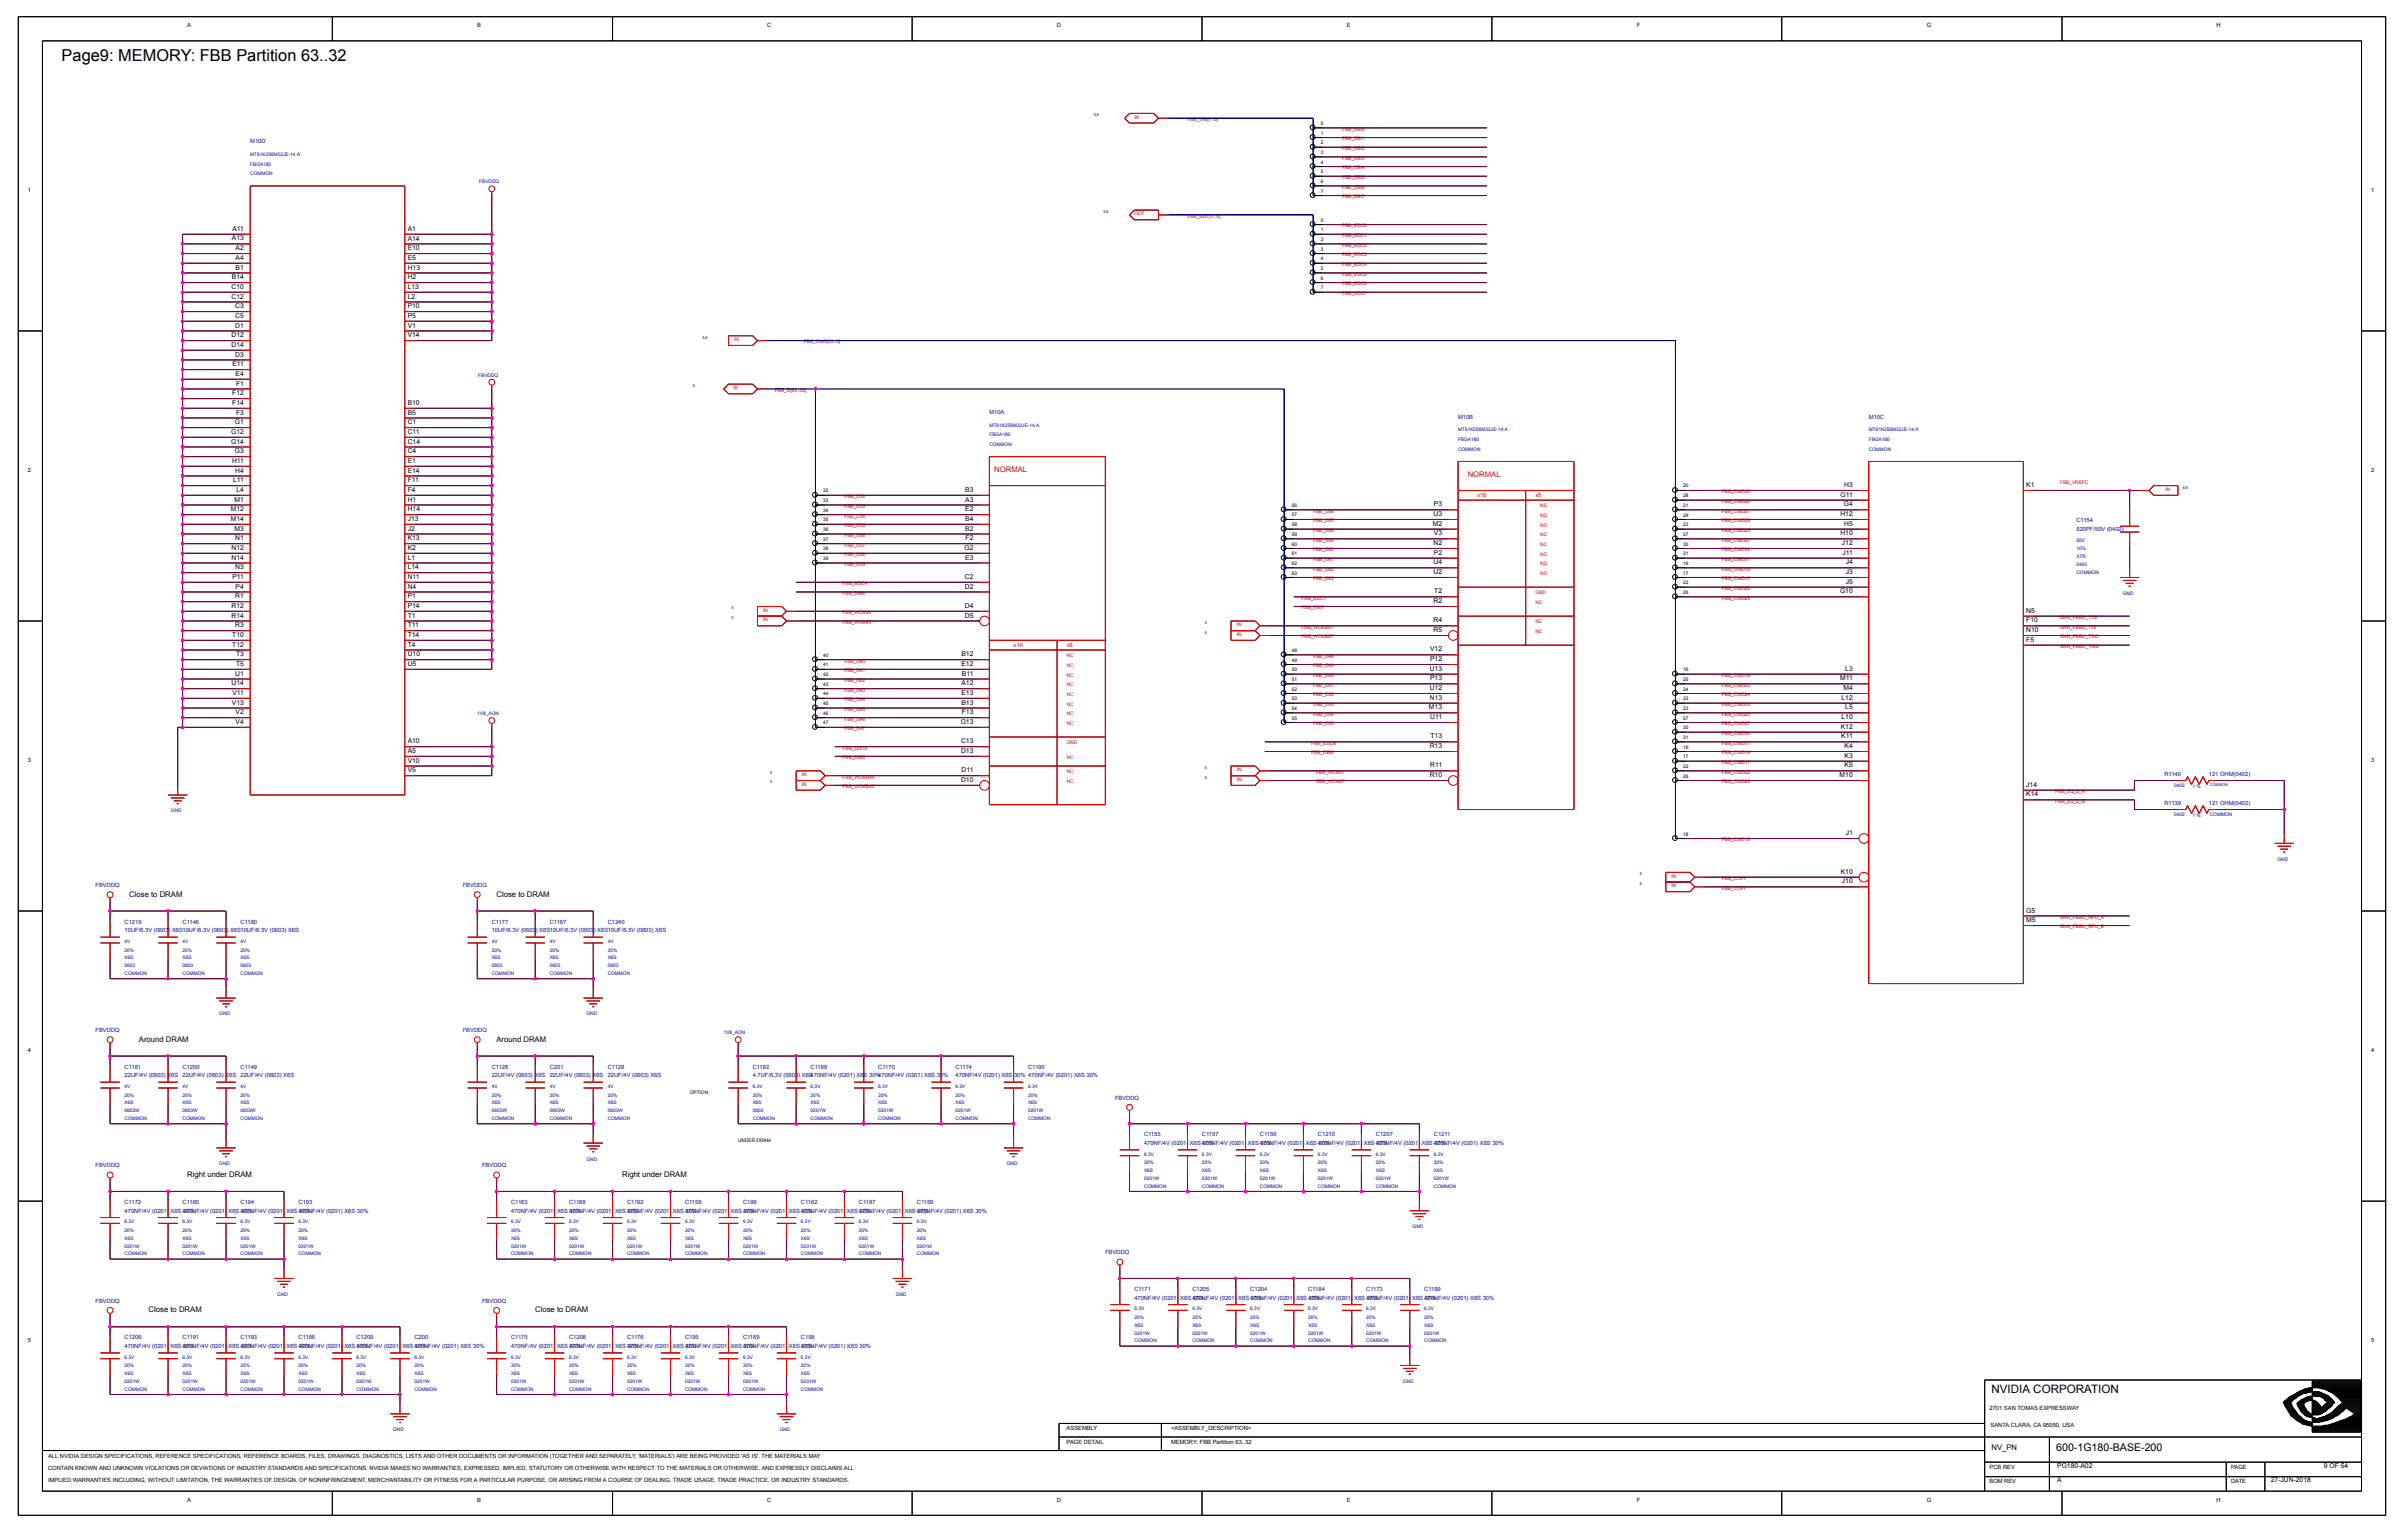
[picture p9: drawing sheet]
<svg xmlns="http://www.w3.org/2000/svg" width="191mm" height="122mm" viewBox="0 0 191 122" stroke-linecap="round" stroke-linejoin="round" font-family="sans-serif">
<defs><g id="words">
<text font-size="1.3" x="4.9" y="4.8">Page9: MEMORY: FBB Partition 63..32</text>
<text font-size=".9" x="157.8" y="110.3">NVIDIA CORPORATION</text>
<text font-size=".8" x="162.9" y="114.9">600-1G180-BASE-200</text>
<g font-size=".6" fill="#f00">
<text x="78.8" y="37.4">NORMAL</text>
<text x="116.3" y="37.8">NORMAL</text>
</g>
<g font-size=".6">
<text x="10.2" y="71">Close to DRAM</text>
<text x="39.3" y="71">Close to DRAM</text>
<text x="11" y="82.5">Around DRAM</text>
<text x="39.3" y="82.5">Around DRAM</text>
<text x="14.8" y="93.2">Right under DRAM</text>
<text x="49.3" y="93.2">Right under DRAM</text>
<text x="11.8" y="103.9">Close to DRAM</text>
<text x="42.4" y="103.9">Close to DRAM</text>
<text x="157.8" y="114.8">NV_PN</text>
</g>
<g font-size=".5">
<text x="14.8" y="2.2">A</text>
<text x="37.8" y="2.2">B</text>
<text x="60.8" y="2.2">C</text>
<text x="83.7" y="2.2">D</text>
<text x="106.7" y="2.2">E</text>
<text x="129.7" y="2.2">F</text>
<text x="152.7" y="2.2">G</text>
<text x="175.6" y="2.2">H</text>
<text x="2.2" y="15.2">1</text>
<text x="187.9" y="15.2">1</text>
<text x="18.3" y="23.6">C12</text>
<text x="18.3" y="22.9">C10</text>
<text x="18.4" y="22.1">B14</text>
<text x="18.4" y="19">A13</text>
<text x="18.4" y="18.3">A11</text>
<text x="18.7" y="21.3">B1</text>
<text x="18.7" y="20.6">A4</text>
<text x="18.7" y="19.8">A2</text>
<text x="32.3" y="23.6">L2</text>
<text x="32.3" y="22.9">L13</text>
<text x="32.3" y="22.1">H2</text>
<text x="32.3" y="21.3">H13</text>
<text x="32.3" y="20.6">E5</text>
<text x="32.3" y="19.8">E10</text>
<text x="32.3" y="19">A14</text>
<text x="32.3" y="18.3">A1</text>
<text x="18.3" y="27.5">D14</text>
<text x="18.3" y="26.7">D12</text>
<text x="18.4" y="29">E11</text>
<text x="18.6" y="28.2">D3</text>
<text x="18.6" y="25.9">D1</text>
<text x="18.6" y="25.2">C5</text>
<text x="18.6" y="24.4">C3</text>
<text x="18.7" y="29.8">E4</text>
<text x="32.3" y="26.7">V14</text>
<text x="32.3" y="25.9">V1</text>
<text x="32.3" y="25.2">P5</text>
<text x="32.3" y="24.4">P10</text>
<text x="18.3" y="35.1">G14</text>
<text x="18.3" y="34.4">G12</text>
<text x="18.4" y="32.1">F14</text>
<text x="18.4" y="31.3">F12</text>
<text x="18.6" y="35.9">G3</text>
<text x="18.6" y="33.6">G1</text>
<text x="18.7" y="32.8">F3</text>
<text x="18.7" y="30.5">F1</text>
<text x="32.3" y="35.9">C4</text>
<text x="32.3" y="35.1">C14</text>
<text x="32.3" y="34.4">C11</text>
<text x="32.3" y="33.6">C1</text>
<text x="32.3" y="32.8">B5</text>
<text x="32.3" y="32.1">B10</text>
<text x="2.2" y="37.4">2</text>
<text x="18.3" y="41.2">M14</text>
<text x="18.3" y="40.5">M12</text>
<text x="18.4" y="36.7">H11</text>
<text x="18.5" y="38.2">L11</text>
<text x="18.6" y="39.7">M1</text>
<text x="18.6" y="37.4">H4</text>
<text x="18.7" y="39">L4</text>
<text x="32.3" y="41.2">J13</text>
<text x="32.3" y="40.5">H14</text>
<text x="32.3" y="39.7">H1</text>
<text x="32.3" y="39">F4</text>
<text x="32.3" y="38.2">F11</text>
<text x="32.3" y="37.4">E14</text>
<text x="32.3" y="36.7">E1</text>
<text x="76.5" y="41.2">B4</text>
<text x="76.5" y="40.5">E2</text>
<text x="76.5" y="39.7">A3</text>
<text x="76.5" y="39">B3</text>
<text x="113.5" y="41.6">M2</text>
<text x="113.6" y="40.9">U3</text>
<text x="113.6" y="40.1">P3</text>
<text x="145.8" y="40.9">H12</text>
<text x="145.8" y="39.3">G11</text>
<text x="146.1" y="40.1">G4</text>
<text x="146.1" y="38.6">H3</text>
<text x="146.1" y="41.6">H5</text>
<text x="160.5" y="38.6">K1</text>
<text x="187.9" y="37.4">2</text>
<text x="18.3" y="44.3">N14</text>
<text x="18.3" y="43.5">N12</text>
<text x="18.4" y="45.8">P11</text>
<text x="18.6" y="42">M3</text>
<text x="18.6" y="47.4">R1</text>
<text x="18.6" y="45.1">N3</text>
<text x="18.6" y="42.8">N1</text>
<text x="18.7" y="46.6">P4</text>
<text x="32.3" y="47.4">P1</text>
<text x="32.3" y="46.6">N4</text>
<text x="32.3" y="45.8">N11</text>
<text x="32.3" y="45.1">L14</text>
<text x="32.3" y="44.3">L1</text>
<text x="32.3" y="43.5">K2</text>
<text x="32.3" y="42.8">K13</text>
<text x="32.3" y="42">J2</text>
<text x="76.4" y="43.5">G2</text>
<text x="76.4" y="46.6">D2</text>
<text x="76.4" y="45.8">C2</text>
<text x="76.5" y="44.3">E3</text>
<text x="76.5" y="42">B2</text>
<text x="76.5" y="42.8">F2</text>
<text x="113.6" y="47.8">R2</text>
<text x="113.6" y="45.5">U2</text>
<text x="113.6" y="44.7">U4</text>
<text x="113.6" y="43.2">N2</text>
<text x="113.6" y="43.9">P2</text>
<text x="113.6" y="42.4">V3</text>
<text x="113.6" y="47">T2</text>
<text x="145.8" y="47">G10</text>
<text x="145.8" y="42.4">H10</text>
<text x="145.9" y="43.2">J12</text>
<text x="146" y="43.9">J11</text>
<text x="146.2" y="46.2">J5</text>
<text x="146.2" y="45.5">J3</text>
<text x="146.2" y="44.7">J4</text>
<text x="18.3" y="48.9">R14</text>
<text x="18.3" y="48.1">R12</text>
<text x="18.4" y="51.2">T12</text>
<text x="18.4" y="50.4">T10</text>
<text x="18.6" y="49.7">R3</text>
<text x="18.6" y="53.5">U1</text>
<text x="18.7" y="52.7">T5</text>
<text x="18.7" y="52">T3</text>
<text x="32.3" y="52.7">U5</text>
<text x="32.3" y="52">U10</text>
<text x="32.3" y="51.2">T4</text>
<text x="32.3" y="50.4">T14</text>
<text x="32.3" y="49.7">T11</text>
<text x="32.3" y="48.9">T1</text>
<text x="32.3" y="48.1">P14</text>
<text x="76.2" y="52.7">E12</text>
<text x="76.2" y="52">B12</text>
<text x="76.2" y="53.5">B11</text>
<text x="76.4" y="48.9">D5</text>
<text x="76.4" y="48.1">D4</text>
<text x="113.3" y="53.1">U13</text>
<text x="113.3" y="53.9">P13</text>
<text x="113.3" y="52.4">P12</text>
<text x="113.3" y="51.6">V12</text>
<text x="113.6" y="50.1">R5</text>
<text x="113.6" y="49.3">R4</text>
<text x="145.8" y="53.9">M11</text>
<text x="146.2" y="53.1">L3</text>
<text x="160.5" y="50.8">F5</text>
<text x="160.5" y="50.1">N10</text>
<text x="160.5" y="49.3">F10</text>
<text x="160.5" y="48.5">N5</text>
<text x="18.3" y="54.3">U14</text>
<text x="18.4" y="55.8">V13</text>
<text x="18.4" y="55">V11</text>
<text x="18.7" y="57.3">V4</text>
<text x="18.7" y="56.6">V2</text>
<text x="32.3" y="59.6">A5</text>
<text x="32.3" y="58.9">A10</text>
<text x="76.1" y="57.3">G13</text>
<text x="76.1" y="59.6">D13</text>
<text x="76.1" y="58.9">C13</text>
<text x="76.2" y="55.8">B13</text>
<text x="76.2" y="55">E13</text>
<text x="76.2" y="54.3">A12</text>
<text x="76.2" y="56.6">F13</text>
<text x="113.2" y="56.2">M13</text>
<text x="113.3" y="59.2">R13</text>
<text x="113.3" y="55.4">N13</text>
<text x="113.3" y="54.6">U12</text>
<text x="113.3" y="56.9">U11</text>
<text x="113.3" y="58.5">T13</text>
<text x="145.9" y="57.7">K12</text>
<text x="145.9" y="58.5">K11</text>
<text x="145.9" y="56.9">L10</text>
<text x="145.9" y="55.4">L12</text>
<text x="146.1" y="54.6">M4</text>
<text x="146.1" y="59.2">K4</text>
<text x="146.2" y="56.2">L5</text>
<text x="2.2" y="60.3">3</text>
<text x="32.3" y="61.2">V5</text>
<text x="32.3" y="60.4">V10</text>
<text x="76.1" y="61.9">D10</text>
<text x="76.2" y="61.2">D11</text>
<text x="113.3" y="61.5">R10</text>
<text x="113.3" y="60.8">R11</text>
<text x="145.8" y="61.5">M10</text>
<text x="146.1" y="60.8">K5</text>
<text x="146.1" y="60">K3</text>
<text x="160.5" y="63.1">K14</text>
<text x="160.5" y="62.3">J14</text>
<text x="187.9" y="60.3">3</text>
<text x="145.9" y="69.2">K10</text>
<text x="145.9" y="70">J10</text>
<text x="146.2" y="66.1">J1</text>
<text x="160.5" y="73">M5</text>
<text x="160.5" y="72.3">G5</text>
<text x="2.2" y="83.3">4</text>
<text x="187.9" y="83.3">4</text>
<text x="2.2" y="106.3">5</text>
<text x="187.9" y="106.3">5</text>
<text x="84.5" y="113.3">ASSEMBLY</text>
<text x="92.8" y="113.3">&lt;ASSEMBLY_DESCRIPTION&gt;</text>
<text x="157.6" y="111.6">2701 SAN TOMAS EXPRESSWAY</text>
<text x="157.7" y="113">SANTA CLARA, CA 95050, USA</text>
<text x="3.8" y="116.4">CONTAIN KNOWN AND UNKNOWN VIOLATIONS OR DEVIATIONS OF INDUSTRY STANDARDS AND SPECIFICATIONS. NVIDIA MAKES NO WARRANTIES, EXPRESSED, IMPLIED, STATUTORY OR OTHERWISE WITH RESPECT TO THE MATERIALS OR OTHERWISE, AND EXPRESSLY DISCLAIMS ALL</text>
<text x="3.8" y="115.5">ALL NVIDIA DESIGN SPECIFICATIONS, REFERENCE SPECIFICATIONS, REFERENCE BOARDS, FILES, DRAWINGS, DIAGNOSTICS, LISTS AND OTHER DOCUMENTS OR INFORMATION (TOGETHER AND SEPARATELY, 'MATERIALS') ARE BEING PROVIDED 'AS IS'. THE MATERIALS MAY</text>
<text x="3.8" y="117.4">IMPLIED WARRANTIES INCLUDING, WITHOUT LIMITATION, THE WARRANTIES OF DESIGN, OF NONINFRINGEMENT, MERCHANTABILITY OR FITNESS FOR A PARTICULAR PURPOSE, OR ARISING FROM A COURSE OF DEALING, TRADE USAGE, TRADE PRACTICE, OR INDUSTRY STANDARDS.</text>
<text x="14.8" y="118.9">A</text>
<text x="37.8" y="118.9">B</text>
<text x="60.8" y="118.9">C</text>
<text x="83.7" y="118.9">D</text>
<text x="84.5" y="114.3">PAGE DETAIL</text>
<text x="92.8" y="114.3">MEMORY: FBB Partition 63..32</text>
<text x="106.7" y="118.9">E</text>
<text x="129.7" y="118.9">F</text>
<text x="152.7" y="118.9">G</text>
<text x="157.6" y="117.5">BOM REV</text>
<text x="157.6" y="116.3">PCB REV</text>
<text x="163" y="117.4">A</text>
<text x="163" y="116.2">PG180-A02</text>
<text x="175.6" y="118.9">H</text>
<text x="176.8" y="116.3">PAGE</text>
<text x="176.8" y="117.5">DATE</text>
<text x="179.9" y="117.4">27-JUN-2018</text>
<text x="184.1" y="116.2">9 OF 54</text>
</g>
<g font-size=".5" fill="#0000a0">
<text x="19.8" y="11.3">M10D</text>
<text x="78.4" y="32.8">M10A</text>
<text x="115.5" y="33.2">M10B</text>
<text x="148.1" y="33.2">M10C</text>
<text x="164.5" y="41.4">C1154</text>
<text x="164.5" y="42.1">820PF/50V (0402)</text>
<text x="171.5" y="63.7">R1139</text>
<text x="171.5" y="61.4">R1140</text>
<text x="175" y="63.7">121 OHM(0402)</text>
<text x="175" y="61.4">121 OHM(0402)</text>
<text x="7.6" y="70.2">FBVDDQ</text>
<text x="36.7" y="70.2">FBVDDQ</text>
<text x="9.9" y="73.1">C1219</text>
<text x="9.9" y="73.8">10UF/6.3V (0603) X6S10UF/6.3V (0603) X6S10UF/6.3V (0603) X6S</text>
<text x="14.5" y="73.1">C1146</text>
<text x="19.1" y="73.1">C1180</text>
<text x="39" y="73.1">C1177</text>
<text x="39" y="73.8">10UF/6.3V (0603) X6S10UF/6.3V (0603) X6S10UF/6.3V (0603) X6S</text>
<text x="43.6" y="73.1">C1167</text>
<text x="48.2" y="73.1">C1240</text>
<text x="7.6" y="81.7">FBVDDQ</text>
<text x="36.7" y="81.7">FBVDDQ</text>
<text x="9.9" y="84.6">C1181</text>
<text x="9.9" y="85.3">22UF/4V (0603) X6S</text>
<text x="14.5" y="84.6">C1200</text>
<text x="14.5" y="85.3">22UF/4V (0603) X6S</text>
<text x="19.1" y="84.6">C1149</text>
<text x="19.1" y="85.3">22UF/4V (0603) X6S</text>
<text x="39" y="84.6">C1126</text>
<text x="39" y="85.3">22UF/4V (0603) X6S</text>
<text x="43.6" y="84.6">C201</text>
<text x="43.6" y="85.3">22UF/4V (0603) X6S</text>
<text x="48.2" y="84.6">C1128</text>
<text x="48.2" y="85.3">22UF/4V (0603) X6S</text>
<text x="59.6" y="84.6">C1182</text>
<text x="59.6" y="85.3">4.7UF/6.3V (0603) X6S470NF/4V (0201) X6S 30%470NF/4V (0201) X6S 30%</text>
<text x="64.2" y="84.6">C1188</text>
<text x="69.6" y="84.6">C1170</text>
<text x="75.7" y="84.6">C1174</text>
<text x="75.7" y="85.3">470NF/4V (0201) X6S 30% 470NF/4V (0201) X6S 30%</text>
<text x="81.5" y="84.6">C1190</text>
<text x="88.3" y="87.1">FBVDDQ</text>
<text x="90.6" y="90">C1155</text>
<text x="95.2" y="90">C1157</text>
<text x="99.8" y="90">C1156</text>
<text x="104.4" y="90">C1210</text>
<text x="109" y="90">C1207</text>
<text x="113.6" y="90">C1211</text>
<text x="7.6" y="92.4">FBVDDQ</text>
<text x="9.9" y="95.3">C1172</text>
<text x="14.5" y="95.3">C1160</text>
<text x="19.1" y="95.3">C194</text>
<text x="23.7" y="95.3">C193</text>
<text x="38.2" y="92.4">FBVDDQ</text>
<text x="40.5" y="95.3">C1163</text>
<text x="45.1" y="95.3">C1168</text>
<text x="49.7" y="95.3">C1192</text>
<text x="54.3" y="95.3">C1158</text>
<text x="58.9" y="95.3">C199</text>
<text x="63.5" y="95.3">C1162</text>
<text x="68.1" y="95.3">C1187</text>
<text x="72.7" y="95.3">C1159</text>
<text x="90.6" y="90.7">470NF/4V (0201) X6S 30%</text>
<text x="95.2" y="90.7">470NF/4V (0201) X6S 30%</text>
<text x="99.8" y="90.7">470NF/4V (0201) X6S 30%</text>
<text x="104.4" y="90.7">470NF/4V (0201) X6S 30%</text>
<text x="109" y="90.7">470NF/4V (0201) X6S 30%</text>
<text x="113.6" y="90.7">470NF/4V (0201) X6S 30%</text>
<text x="9.9" y="96">470NF/4V (0201) X6S 30%</text>
<text x="14.5" y="96">470NF/4V (0201) X6S 30%</text>
<text x="19.1" y="96">470NF/4V (0201) X6S 30%</text>
<text x="23.7" y="96">470NF/4V (0201) X6S 30%</text>
<text x="40.5" y="96">470NF/4V (0201) X6S 30%</text>
<text x="45.1" y="96">470NF/4V (0201) X6S 30%</text>
<text x="49.7" y="96">470NF/4V (0201) X6S 30%</text>
<text x="54.3" y="96">470NF/4V (0201) X6S 30%</text>
<text x="58.9" y="96">470NF/4V (0201) X6S 30%</text>
<text x="63.5" y="96">470NF/4V (0201) X6S 30%</text>
<text x="68.1" y="96">470NF/4V (0201) X6S 30%</text>
<text x="72.7" y="96">470NF/4V (0201) X6S 30%</text>
<text x="87.6" y="99.3">FBVDDQ</text>
<text x="7.6" y="103.2">FBVDDQ</text>
<text x="9.9" y="106.1">C1206</text>
<text x="9.9" y="106.7">470NF/4V (0201) X6S 30%</text>
<text x="14.5" y="106.1">C1191</text>
<text x="14.5" y="106.7">470NF/4V (0201) X6S 30%</text>
<text x="19.1" y="106.1">C1193</text>
<text x="19.1" y="106.7">470NF/4V (0201) X6S 30%</text>
<text x="23.7" y="106.1">C1166</text>
<text x="23.7" y="106.7">470NF/4V (0201) X6S 30%</text>
<text x="28.2" y="106.1">C1209</text>
<text x="28.2" y="106.7">470NF/4V (0201) X6S 30%</text>
<text x="32.8" y="106.1">C200</text>
<text x="32.8" y="106.7">470NF/4V (0201) X6S 30%</text>
<text x="38.2" y="103.2">FBVDDQ</text>
<text x="40.5" y="106.1">C1175</text>
<text x="40.5" y="106.7">470NF/4V (0201) X6S 30%</text>
<text x="45.1" y="106.1">C1208</text>
<text x="45.1" y="106.7">470NF/4V (0201) X6S 30%</text>
<text x="49.7" y="106.1">C1176</text>
<text x="49.7" y="106.7">470NF/4V (0201) X6S 30%</text>
<text x="54.3" y="106.1">C195</text>
<text x="54.3" y="106.7">470NF/4V (0201) X6S 30%</text>
<text x="58.9" y="106.1">C1169</text>
<text x="58.9" y="106.7">470NF/4V (0201) X6S 30%</text>
<text x="63.5" y="106.1">C198</text>
<text x="63.5" y="106.7">470NF/4V (0201) X6S 30%</text>
<text x="89.9" y="102.2">C1171</text>
<text x="89.9" y="102.9">470NF/4V (0201) X6S 30%</text>
<text x="94.5" y="102.2">C1205</text>
<text x="94.5" y="102.9">470NF/4V (0201) X6S 30%</text>
<text x="99.1" y="102.2">C1204</text>
<text x="99.1" y="102.9">470NF/4V (0201) X6S 30%</text>
<text x="103.7" y="102.2">C1184</text>
<text x="103.7" y="102.9">470NF/4V (0201) X6S 30%</text>
<text x="108.3" y="102.2">C1173</text>
<text x="108.3" y="102.9">470NF/4V (0201) X6S 30%</text>
<text x="112.8" y="102.2">C1199</text>
<text x="112.8" y="102.9">470NF/4V (0201) X6S 30%</text>
</g>
<g font-size=".5" fill="#f00">
<text x="117.1" y="39.4">x16</text>
<text x="121.7" y="39.4">x8</text>
<text x="80.3" y="51.2">x16</text>
<text x="84.5" y="51.2">x8</text>
</g>
<g font-size=".4" fill="#f00">
<text x="89.9" y="9.4">BI</text>
<text x="94.1" y="9.6">FBB_DBI[7..0]</text>
<text x="106.3" y="10.4">FBB_DBI0</text>
<text x="106.3" y="11.1">FBB_DBI1</text>
<text x="106.3" y="11.9">FBB_DBI2</text>
<text x="89.9" y="17.1">OUT</text>
<text x="94.1" y="17.2">FBB_EDC[7..0]</text>
<text x="106.3" y="12.7">FBB_DBI3</text>
<text x="106.3" y="13.4">FBB_DBI4</text>
<text x="106.3" y="14.2">FBB_DBI5</text>
<text x="106.3" y="15">FBB_DBI6</text>
<text x="106.3" y="15.7">FBB_DBI7</text>
<text x="106.3" y="18">FBB_EDC0</text>
<text x="106.3" y="18.8">FBB_EDC1</text>
<text x="106.3" y="19.5">FBB_EDC2</text>
<text x="106.3" y="20.3">FBB_EDC3</text>
<text x="106.3" y="21.1">FBB_EDC4</text>
<text x="106.3" y="21.8">FBB_EDC5</text>
<text x="106.3" y="22.6">FBB_EDC6</text>
<text x="106.3" y="23.4">FBB_EDC7</text>
<text x="58.2" y="27">IN</text>
<text x="63.7" y="27.2">FBB_CMD[33..0]</text>
<text x="58.1" y="30.8">BI</text>
<text x="61.4" y="31">FBB_D[63..32]</text>
<text x="66.9" y="39.5">FBB_D32</text>
<text x="66.9" y="40.2">FBB_D33</text>
<text x="66.9" y="41">FBB_D34</text>
<text x="66.9" y="41.7">FBB_D35</text>
<text x="104" y="40.6">FBB_D56</text>
<text x="104" y="41.4">FBB_D57</text>
<text x="122" y="41.7">NC</text>
<text x="122" y="40.9">NC</text>
<text x="122" y="40.2">NC</text>
<text x="136.4" y="39.1">FBB_CMD20</text>
<text x="136.4" y="40.6">FBB_CMD21</text>
<text x="136.4" y="39.8">FBB_CMD28</text>
<text x="136.4" y="41.4">FBB_CMD29</text>
<text x="163.2" y="38.3">FBB_VREFC</text>
<text x="171.6" y="38.9">IN</text>
<text x="66.8" y="47.1">FBB_DBI4</text>
<text x="66.8" y="46.3">FBB_EDC4</text>
<text x="66.9" y="42.5">FBB_D36</text>
<text x="66.9" y="43.3">FBB_D37</text>
<text x="66.9" y="44">FBB_D38</text>
<text x="66.9" y="44.8">FBB_D39</text>
<text x="103.1" y="47.5">FBB_EDC7</text>
<text x="104" y="42.1">FBB_D58</text>
<text x="104" y="42.9">FBB_D59</text>
<text x="104" y="43.7">FBB_D60</text>
<text x="104" y="44.4">FBB_D61</text>
<text x="104" y="45.2">FBB_D62</text>
<text x="104" y="46">FBB_D63</text>
<text x="121.7" y="47.8">NC</text>
<text x="121.7" y="47.1">GND</text>
<text x="122" y="43.2">NC</text>
<text x="122" y="45.5">NC</text>
<text x="122" y="44">NC</text>
<text x="122" y="44.8">NC</text>
<text x="122" y="42.5">NC</text>
<text x="136.4" y="46">FBB_CMD17</text>
<text x="136.4" y="45.2">FBB_CMD19</text>
<text x="136.4" y="46.7">FBB_CMD22</text>
<text x="136.4" y="42.1">FBB_CMD23</text>
<text x="136.4" y="47.5">FBB_CMD26</text>
<text x="136.4" y="42.9">FBB_CMD27</text>
<text x="136.4" y="43.7">FBB_CMD30</text>
<text x="136.4" y="44.4">FBB_CMD31</text>
<text x="60.5" y="49.2">IN</text>
<text x="60.5" y="48.4">IN</text>
<text x="66.8" y="48.6">FBB_WCK45</text>
<text x="66.8" y="49.4">FBB_WCK45*</text>
<text x="66.9" y="52.5">FBB_D40</text>
<text x="66.9" y="53.2">FBB_D41</text>
<text x="66.9" y="54">FBB_D42</text>
<text x="84.5" y="53.6">NC</text>
<text x="84.5" y="52.8">NC</text>
<text x="84.5" y="52">NC</text>
<text x="98" y="50.4">IN</text>
<text x="98" y="49.6">IN</text>
<text x="103.1" y="48.3">FBB_DBI7</text>
<text x="103.1" y="49.8">FBB_WCKB67</text>
<text x="103.1" y="50.6">FBB_WCKB67*</text>
<text x="104" y="52.1">FBB_D48</text>
<text x="104" y="52.8">FBB_D49</text>
<text x="104" y="53.6">FBB_D50</text>
<text x="121.7" y="50.1">NC</text>
<text x="121.7" y="49.4">NC</text>
<text x="136.4" y="53.6">FBB_CMD16</text>
<text x="163.2" y="49">SNN_FBBU_TCK</text>
<text x="163.2" y="49.8">SNN_FBBU_TDI</text>
<text x="163.2" y="50.6">SNN_FBBU_TDO</text>
<text x="163.2" y="51.3">SNN_FBBU_TMS</text>
<text x="66.8" y="59.4">FBB_EDC5</text>
<text x="66.9" y="54.8">FBB_D43</text>
<text x="66.9" y="55.5">FBB_D44</text>
<text x="66.9" y="56.3">FBB_D45</text>
<text x="66.9" y="57.1">FBB_D46</text>
<text x="66.9" y="57.8">FBB_D47</text>
<text x="84.5" y="55.9">NC</text>
<text x="84.5" y="55.1">NC</text>
<text x="84.5" y="56.6">NC</text>
<text x="84.5" y="57.4">NC</text>
<text x="84.5" y="54.3">NC</text>
<text x="84.5" y="58.9">GND</text>
<text x="103.9" y="59.7">FBB_DBI6</text>
<text x="103.9" y="59">FBB_EDC6</text>
<text x="104" y="54.4">FBB_D51</text>
<text x="104" y="55.1">FBB_D52</text>
<text x="104" y="55.9">FBB_D53</text>
<text x="104" y="56.7">FBB_D54</text>
<text x="104" y="57.4">FBB_D55</text>
<text x="136.4" y="59.7">FBB_CMD19</text>
<text x="136.4" y="56.7">FBB_CMD23</text>
<text x="136.4" y="55.1">FBB_CMD24</text>
<text x="136.4" y="54.4">FBB_CMD25</text>
<text x="136.4" y="57.4">FBB_CMD27</text>
<text x="136.4" y="58.2">FBB_CMD30</text>
<text x="136.4" y="59">FBB_CMD31</text>
<text x="136.4" y="55.9">FBB_CMD33</text>
<text x="63.5" y="62.2">IN</text>
<text x="63.5" y="61.5">IN</text>
<text x="66.8" y="60.1">FBB_DBI5</text>
<text x="66.8" y="61.7">FBB_WCKB45</text>
<text x="66.8" y="62.4">FBB_WCKB45*</text>
<text x="84.5" y="60.1">NC</text>
<text x="84.5" y="61.2">NC</text>
<text x="84.5" y="62">NC</text>
<text x="98" y="61.8">IN</text>
<text x="98" y="61.1">IN</text>
<text x="104.3" y="61.3">FBB_WCK67</text>
<text x="104.3" y="62">FBB_WCK67*</text>
<text x="136.4" y="60.5">FBB_CMD17</text>
<text x="136.4" y="61.3">FBB_CMD22</text>
<text x="136.4" y="62">FBB_CMD26</text>
<text x="162.8" y="62.8">FBB_ZQ_2_A</text>
<text x="162.8" y="63.6">FBB_ZQ_2_B</text>
<text x="132.4" y="70.3">IN</text>
<text x="132.4" y="69.5">IN</text>
<text x="136.4" y="70.5">FBB_CLK1</text>
<text x="136.4" y="69.7">FBB_CLK1*</text>
<text x="136.4" y="66.6">FBB_CMD18</text>
<text x="163.2" y="72.8">SNN_FBBU_RFU_A</text>
<text x="163.2" y="73.5">SNN_FBBU_RFU_B</text>
</g>
<g font-size=".4">
<text x="104.7" y="11.4">2</text>
<text x="104.7" y="10.7">1</text>
<text x="104.7" y="9.9">0</text>
<text x="104.7" y="17.5">0</text>
<text x="104.7" y="15.2">7</text>
<text x="104.7" y="14.5">6</text>
<text x="104.7" y="13.7">5</text>
<text x="104.7" y="13">4</text>
<text x="104.7" y="12.2">3</text>
<text x="104.7" y="22.9">7</text>
<text x="104.7" y="22.1">6</text>
<text x="104.7" y="21.4">5</text>
<text x="104.7" y="20.6">4</text>
<text x="104.7" y="19.8">3</text>
<text x="104.7" y="19.1">2</text>
<text x="104.7" y="18.3">1</text>
<text x="65.2" y="41.3">35</text>
<text x="65.2" y="40.5">34</text>
<text x="65.2" y="39.8">33</text>
<text x="65.2" y="39">32</text>
<text x="102.4" y="41.7">58</text>
<text x="102.4" y="40.9">57</text>
<text x="102.4" y="40.1">56</text>
<text x="133.4" y="41.7">23</text>
<text x="133.4" y="40.9">29</text>
<text x="133.4" y="40.1">21</text>
<text x="133.4" y="39.4">28</text>
<text x="133.4" y="38.6">20</text>
<text x="65.2" y="44.3">39</text>
<text x="65.2" y="43.6">38</text>
<text x="65.2" y="42.8">37</text>
<text x="65.2" y="42">36</text>
<text x="102.4" y="45.5">63</text>
<text x="102.4" y="44.7">62</text>
<text x="102.4" y="44">61</text>
<text x="102.4" y="43.2">60</text>
<text x="102.4" y="42.4">59</text>
<text x="133.4" y="47">26</text>
<text x="133.4" y="46.3">22</text>
<text x="133.4" y="45.5">17</text>
<text x="133.4" y="44.7">19</text>
<text x="133.4" y="44">31</text>
<text x="133.4" y="43.2">30</text>
<text x="133.4" y="42.4">27</text>
<text x="65.2" y="53.5">42</text>
<text x="65.2" y="52.8">41</text>
<text x="65.2" y="52">40</text>
<text x="102.4" y="53.9">51</text>
<text x="102.4" y="53.2">50</text>
<text x="102.4" y="52.4">49</text>
<text x="102.4" y="51.6">48</text>
<text x="133.4" y="53.9">25</text>
<text x="133.4" y="53.2">16</text>
<text x="65.2" y="57.4">47</text>
<text x="65.2" y="56.6">46</text>
<text x="65.2" y="55.8">45</text>
<text x="65.2" y="55.1">44</text>
<text x="65.2" y="54.3">43</text>
<text x="102.4" y="57">55</text>
<text x="102.4" y="56.2">54</text>
<text x="102.4" y="55.4">53</text>
<text x="102.4" y="54.7">52</text>
<text x="133.4" y="59.3">19</text>
<text x="133.4" y="58.5">31</text>
<text x="133.4" y="57.7">30</text>
<text x="133.4" y="57">27</text>
<text x="133.4" y="56.2">23</text>
<text x="133.4" y="55.4">33</text>
<text x="133.4" y="54.7">24</text>
<text x="133.4" y="61.6">26</text>
<text x="133.4" y="60.8">22</text>
<text x="133.4" y="60">17</text>
<text x="133.4" y="66.2">18</text>
<text x="54.7" y="86.6">OPTION</text>
<text x="58.5" y="90.4">UNDER DRAM</text>
</g>
<g font-size=".4" fill="#0000a0">
<text x="19.8" y="13.1">FBGA180</text>
<text x="19.8" y="12.3">MT61K256M32JE-14:A</text>
<text x="19.8" y="13.9">COMMON</text>
<text x="38" y="14.5">FBVDDQ</text>
<text x="37.9" y="29.9">FBVDDQ</text>
<text x="78.4" y="33.8">MT61K256M32JE-14:A</text>
<text x="78.4" y="35.3">COMMON</text>
<text x="78.4" y="34.5">FBGA180</text>
<text x="115.5" y="34.9">FBGA180</text>
<text x="115.5" y="35.7">COMMON</text>
<text x="115.5" y="34.2">MT61K256M32JE-14:A</text>
<text x="148.1" y="34.2">MT61K256M32JE-14:A</text>
<text x="148.1" y="35.7">COMMON</text>
<text x="148.1" y="34.9">FBGA180</text>
<text x="164.5" y="45.4">COMMON</text>
<text x="164.5" y="44.2">X7R</text>
<text x="164.5" y="44.8">0402</text>
<text x="164.5" y="42.9">50V</text>
<text x="164.5" y="43.6">10%</text>
<text x="168.2" y="47.1">GND</text>
<text x="37.8" y="56.6">1V8_AON</text>
<text x="13.5" y="64.3">GND</text>
<text x="172.3" y="64.6">0402</text>
<text x="172.3" y="62.3">0402</text>
<text x="173.7" y="64.7">1 %</text>
<text x="173.7" y="62.4">1 %</text>
<text x="175.1" y="64.6">COMMON</text>
<text x="180.5" y="68.2">GND</text>
<text x="9.9" y="76">X6S</text>
<text x="9.9" y="74.7">4V</text>
<text x="9.9" y="76.6">0603</text>
<text x="9.9" y="75.4">20%</text>
<text x="9.9" y="77.2">COMMON</text>
<text x="14.5" y="77.2">COMMON</text>
<text x="14.5" y="75.4">20%</text>
<text x="14.5" y="74.7">4V</text>
<text x="14.5" y="76.6">0603</text>
<text x="14.5" y="76">X6S</text>
<text x="19.1" y="77.2">COMMON</text>
<text x="19.1" y="76.6">0603</text>
<text x="19.1" y="76">X6S</text>
<text x="19.1" y="74.7">4V</text>
<text x="19.1" y="75.4">20%</text>
<text x="39" y="76">X6S</text>
<text x="39" y="76.6">0603</text>
<text x="39" y="75.4">20%</text>
<text x="39" y="77.2">COMMON</text>
<text x="39" y="74.7">4V</text>
<text x="43.6" y="74.7">4V</text>
<text x="43.6" y="76.6">0603</text>
<text x="43.6" y="77.2">COMMON</text>
<text x="43.6" y="75.4">20%</text>
<text x="43.6" y="76">X6S</text>
<text x="48.2" y="76.6">0603</text>
<text x="48.2" y="76">X6S</text>
<text x="48.2" y="74.7">4V</text>
<text x="48.2" y="75.4">20%</text>
<text x="48.2" y="77.2">COMMON</text>
<text x="17.4" y="80.4">GND</text>
<text x="46.5" y="80.4">GND</text>
<text x="57.3" y="81.9">1V8_AON</text>
<text x="9.9" y="86.8">20%</text>
<text x="9.9" y="86.2">4V</text>
<text x="9.9" y="87.5">X6S</text>
<text x="9.9" y="88.1">0603W</text>
<text x="9.9" y="88.7">COMMON</text>
<text x="14.5" y="86.8">20%</text>
<text x="14.5" y="86.2">4V</text>
<text x="14.5" y="88.7">COMMON</text>
<text x="14.5" y="87.5">X6S</text>
<text x="14.5" y="88.1">0603W</text>
<text x="19.1" y="86.2">4V</text>
<text x="19.1" y="88.7">COMMON</text>
<text x="19.1" y="86.8">20%</text>
<text x="19.1" y="87.5">X6S</text>
<text x="19.1" y="88.1">0603W</text>
<text x="39" y="86.2">4V</text>
<text x="39" y="86.8">20%</text>
<text x="39" y="88.1">0603W</text>
<text x="39" y="87.5">X6S</text>
<text x="39" y="88.7">COMMON</text>
<text x="43.6" y="88.7">COMMON</text>
<text x="43.6" y="88.1">0603W</text>
<text x="43.6" y="87.5">X6S</text>
<text x="43.6" y="86.8">20%</text>
<text x="43.6" y="86.2">4V</text>
<text x="48.2" y="88.7">COMMON</text>
<text x="48.2" y="86.2">4V</text>
<text x="48.2" y="86.8">20%</text>
<text x="48.2" y="87.5">X6S</text>
<text x="48.2" y="88.1">0603W</text>
<text x="59.6" y="86.2">6.3V</text>
<text x="59.6" y="88.7">COMMON</text>
<text x="59.6" y="88.1">0603</text>
<text x="59.6" y="86.8">20%</text>
<text x="59.6" y="87.5">X6S</text>
<text x="64.2" y="88.1">0201W</text>
<text x="64.2" y="86.8">20%</text>
<text x="64.2" y="86.2">6.3V</text>
<text x="64.2" y="87.5">X6S</text>
<text x="64.2" y="88.7">COMMON</text>
<text x="69.6" y="86.8">20%</text>
<text x="69.6" y="88.1">0201W</text>
<text x="69.6" y="86.2">6.3V</text>
<text x="69.6" y="87.5">X6S</text>
<text x="69.6" y="88.7">COMMON</text>
<text x="75.7" y="88.1">0201W</text>
<text x="75.7" y="86.8">20%</text>
<text x="75.7" y="86.2">6.3V</text>
<text x="75.7" y="87.5">X6S</text>
<text x="75.7" y="88.7">COMMON</text>
<text x="81.5" y="88.1">0201W</text>
<text x="81.5" y="86.8">20%</text>
<text x="81.5" y="86.2">6.3V</text>
<text x="81.5" y="87.5">X6S</text>
<text x="81.5" y="88.7">COMMON</text>
<text x="17.4" y="92.3">GND</text>
<text x="46.5" y="91.9">GND</text>
<text x="79.8" y="92.3">GND</text>
<text x="90.6" y="94">COMMON</text>
<text x="90.6" y="92.8">X6S</text>
<text x="90.6" y="91.5">6.3V</text>
<text x="90.6" y="92.2">20%</text>
<text x="90.6" y="93.4">0201W</text>
<text x="95.2" y="94">COMMON</text>
<text x="95.2" y="92.8">X6S</text>
<text x="95.2" y="91.5">6.3V</text>
<text x="95.2" y="92.2">20%</text>
<text x="95.2" y="93.4">0201W</text>
<text x="99.8" y="94">COMMON</text>
<text x="99.8" y="92.8">X6S</text>
<text x="99.8" y="91.5">6.3V</text>
<text x="99.8" y="92.2">20%</text>
<text x="99.8" y="93.4">0201W</text>
<text x="104.4" y="94">COMMON</text>
<text x="104.4" y="92.8">X6S</text>
<text x="104.4" y="91.5">6.3V</text>
<text x="104.4" y="92.2">20%</text>
<text x="104.4" y="93.4">0201W</text>
<text x="109" y="94">COMMON</text>
<text x="109" y="92.8">X6S</text>
<text x="109" y="91.5">6.3V</text>
<text x="109" y="92.2">20%</text>
<text x="109" y="93.4">0201W</text>
<text x="113.6" y="94">COMMON</text>
<text x="113.6" y="92.8">X6S</text>
<text x="113.6" y="91.5">6.3V</text>
<text x="113.6" y="92.2">20%</text>
<text x="113.6" y="93.4">0201W</text>
<text x="9.9" y="98.8">0201W</text>
<text x="9.9" y="97.6">20%</text>
<text x="9.9" y="96.9">6.3V</text>
<text x="9.9" y="98.2">X6S</text>
<text x="9.9" y="99.4">COMMON</text>
<text x="14.5" y="98.8">0201W</text>
<text x="14.5" y="97.6">20%</text>
<text x="14.5" y="96.9">6.3V</text>
<text x="14.5" y="98.2">X6S</text>
<text x="14.5" y="99.4">COMMON</text>
<text x="19.1" y="98.8">0201W</text>
<text x="19.1" y="97.6">20%</text>
<text x="19.1" y="96.9">6.3V</text>
<text x="19.1" y="98.2">X6S</text>
<text x="19.1" y="99.4">COMMON</text>
<text x="23.7" y="98.8">0201W</text>
<text x="23.7" y="97.6">20%</text>
<text x="23.7" y="96.9">6.3V</text>
<text x="23.7" y="98.2">X6S</text>
<text x="23.7" y="99.4">COMMON</text>
<text x="40.5" y="98.8">0201W</text>
<text x="40.5" y="97.6">20%</text>
<text x="40.5" y="96.9">6.3V</text>
<text x="40.5" y="98.2">X6S</text>
<text x="40.5" y="99.4">COMMON</text>
<text x="45.1" y="98.8">0201W</text>
<text x="45.1" y="97.6">20%</text>
<text x="45.1" y="96.9">6.3V</text>
<text x="45.1" y="98.2">X6S</text>
<text x="45.1" y="99.4">COMMON</text>
<text x="49.7" y="98.8">0201W</text>
<text x="49.7" y="97.6">20%</text>
<text x="49.7" y="96.9">6.3V</text>
<text x="49.7" y="98.2">X6S</text>
<text x="49.7" y="99.4">COMMON</text>
<text x="54.3" y="98.8">0201W</text>
<text x="54.3" y="97.6">20%</text>
<text x="54.3" y="96.9">6.3V</text>
<text x="54.3" y="98.2">X6S</text>
<text x="54.3" y="99.4">COMMON</text>
<text x="58.9" y="98.8">0201W</text>
<text x="58.9" y="97.6">20%</text>
<text x="58.9" y="96.9">6.3V</text>
<text x="58.9" y="98.2">X6S</text>
<text x="58.9" y="99.4">COMMON</text>
<text x="63.5" y="98.8">0201W</text>
<text x="63.5" y="97.6">20%</text>
<text x="63.5" y="96.9">6.3V</text>
<text x="63.5" y="98.2">X6S</text>
<text x="63.5" y="99.4">COMMON</text>
<text x="68.1" y="98.8">0201W</text>
<text x="68.1" y="97.6">20%</text>
<text x="68.1" y="96.9">6.3V</text>
<text x="68.1" y="98.2">X6S</text>
<text x="68.1" y="99.4">COMMON</text>
<text x="72.7" y="96.9">6.3V</text>
<text x="72.7" y="98.8">0201W</text>
<text x="72.7" y="97.6">20%</text>
<text x="72.7" y="98.2">X6S</text>
<text x="72.7" y="99.4">COMMON</text>
<text x="111.9" y="97.3">GND</text>
<text x="9.9" y="107.6">6.3V</text>
<text x="14.5" y="107.6">6.3V</text>
<text x="19.1" y="107.6">6.3V</text>
<text x="22" y="102.6">GND</text>
<text x="23.7" y="107.6">6.3V</text>
<text x="28.2" y="107.6">6.3V</text>
<text x="32.8" y="107.6">6.3V</text>
<text x="40.5" y="107.6">6.3V</text>
<text x="45.1" y="107.6">6.3V</text>
<text x="49.7" y="107.6">6.3V</text>
<text x="54.3" y="107.6">6.3V</text>
<text x="58.9" y="107.6">6.3V</text>
<text x="63.5" y="107.6">6.3V</text>
<text x="71" y="102.6">GND</text>
<text x="89.9" y="105.7">0201W</text>
<text x="89.9" y="104.5">20%</text>
<text x="89.9" y="103.8">6.3V</text>
<text x="89.9" y="105.1">X6S</text>
<text x="89.9" y="106.3">COMMON</text>
<text x="94.5" y="105.7">0201W</text>
<text x="94.5" y="104.5">20%</text>
<text x="94.5" y="103.8">6.3V</text>
<text x="94.5" y="105.1">X6S</text>
<text x="94.5" y="106.3">COMMON</text>
<text x="99.1" y="105.7">0201W</text>
<text x="99.1" y="104.5">20%</text>
<text x="99.1" y="103.8">6.3V</text>
<text x="99.1" y="105.1">X6S</text>
<text x="99.1" y="106.3">COMMON</text>
<text x="103.7" y="105.7">0201W</text>
<text x="103.7" y="104.5">20%</text>
<text x="103.7" y="103.8">6.3V</text>
<text x="103.7" y="105.1">X6S</text>
<text x="103.7" y="106.3">COMMON</text>
<text x="108.3" y="105.7">0201W</text>
<text x="108.3" y="104.5">20%</text>
<text x="108.3" y="103.8">6.3V</text>
<text x="108.3" y="105.1">X6S</text>
<text x="108.3" y="106.3">COMMON</text>
<text x="112.8" y="105.7">0201W</text>
<text x="112.8" y="104.5">20%</text>
<text x="112.8" y="103.8">6.3V</text>
<text x="112.8" y="105.1">X6S</text>
<text x="112.8" y="106.3">COMMON</text>
<text x="9.9" y="109.5">0201W</text>
<text x="9.9" y="108.3">20%</text>
<text x="9.9" y="108.9">X6S</text>
<text x="9.9" y="110.1">COMMON</text>
<text x="14.5" y="109.5">0201W</text>
<text x="14.5" y="108.3">20%</text>
<text x="14.5" y="108.9">X6S</text>
<text x="14.5" y="110.1">COMMON</text>
<text x="19.1" y="109.5">0201W</text>
<text x="19.1" y="108.3">20%</text>
<text x="19.1" y="108.9">X6S</text>
<text x="19.1" y="110.1">COMMON</text>
<text x="23.7" y="109.5">0201W</text>
<text x="23.7" y="108.3">20%</text>
<text x="23.7" y="108.9">X6S</text>
<text x="23.7" y="110.1">COMMON</text>
<text x="28.2" y="109.5">0201W</text>
<text x="28.2" y="108.3">20%</text>
<text x="28.2" y="108.9">X6S</text>
<text x="28.2" y="110.1">COMMON</text>
<text x="31.2" y="113.3">GND</text>
<text x="32.8" y="109.5">0201W</text>
<text x="32.8" y="108.3">20%</text>
<text x="32.8" y="108.9">X6S</text>
<text x="32.8" y="110.1">COMMON</text>
<text x="40.5" y="109.5">0201W</text>
<text x="40.5" y="108.3">20%</text>
<text x="40.5" y="108.9">X6S</text>
<text x="40.5" y="110.1">COMMON</text>
<text x="45.1" y="109.5">0201W</text>
<text x="45.1" y="108.3">20%</text>
<text x="45.1" y="108.9">X6S</text>
<text x="45.1" y="110.1">COMMON</text>
<text x="49.7" y="109.5">0201W</text>
<text x="49.7" y="108.3">20%</text>
<text x="49.7" y="108.9">X6S</text>
<text x="49.7" y="110.1">COMMON</text>
<text x="54.3" y="109.5">0201W</text>
<text x="54.3" y="108.3">20%</text>
<text x="54.3" y="108.9">X6S</text>
<text x="54.3" y="110.1">COMMON</text>
<text x="58.9" y="109.5">0201W</text>
<text x="58.9" y="108.3">20%</text>
<text x="58.9" y="108.9">X6S</text>
<text x="58.9" y="110.1">COMMON</text>
<text x="61.8" y="113.3">GND</text>
<text x="63.5" y="109.5">0201W</text>
<text x="63.5" y="108.3">20%</text>
<text x="63.5" y="108.9">X6S</text>
<text x="63.5" y="110.1">COMMON</text>
<text x="111.2" y="109.5">GND</text>
</g>
<g font-size=".3" fill="#0000a0">
<text x="86.7" y="9.2">5,8</text>
<text x="87.4" y="16.9">5,8</text>
<text x="55.7" y="26.8">5,8</text>
<text x="54.9" y="30.6">5</text>
<text x="172.9" y="38.7">8,8</text>
<text x="58" y="49">5</text>
<text x="58" y="48.3">5</text>
<text x="95.5" y="50.2">5</text>
<text x="95.5" y="49.4">5</text>
<text x="61" y="62">5</text>
<text x="61" y="61.3">5</text>
<text x="95.5" y="61.7">5</text>
<text x="95.5" y="60.9">5</text>
<text x="175.1" y="62.3">COMMON</text>
<text x="129.9" y="70.1">5</text>
<text x="129.9" y="69.3">5</text>
</g>
</g></defs>
<g fill="#000">
<path d="M14.5 18.5v.8zM19.1 19.3h.7zM19.1 18.5h.7zM32.1 19.3h.7zM32.1 18.5h.7zM39 19.3v.8zM39 18.5v.8zM39 15.2v.3zM89.1 9.4l.4-.4zM89.5 17l.4-.4zM89.5 9.7h1.9zM89.1 9.4l.4 .3z"/>
<path d="M89.9 16.6h1.9zM89.5 17l.4 .4zM91.4 9.7l.4-.3zM89.5 9h1.9zM91.4 9l.4 .4zM91.8 16.6v.8zM89.9 17.4h1.9zM91.8 9.4h.8zM91.8 17h.8zM14.5 39.2v.8zM14.5 38.5v.7zM14.5 37.7v.8z"/>
<path d="M14.5 36.9v.8zM14.5 36.2v.7zM14.5 35.4v.8zM14.5 34.6v.8zM14.5 33.9v.7zM14.5 33.1v.8zM14.5 32.3v.8zM14.5 31.6v.7zM14.5 30.8v.8zM14.5 30v.8zM14.5 29.3v.7zM14.5 28.5v.8z"/>
<path d="M14.5 27.7v.8zM14.5 27v.7zM14.5 26.2v.8zM14.5 25.4v.8zM14.5 24.7v.7zM14.5 23.9v.8zM14.5 23.1v.8zM14.5 22.4v.7zM14.5 21.6v.8zM14.5 20.8v.8zM14.5 20.1v.7zM14.5 19.3v.8z"/>
<path d="M19.1 40h.7zM19.1 39.2h.7zM19.1 38.5h.7zM19.1 37.7h.7zM19.1 36.9h.7zM19.1 36.2h.7zM19.1 35.4h.7zM19.1 34.6h.7zM19.1 33.9h.7zM19.1 33.1h.7zM19.1 32.3h.7zM19.1 31.6h.7z"/>
<path d="M19.1 30.8h.7zM19.1 30h.7zM19.1 29.3h.7zM19.1 28.5h.7zM19.1 27.7h.7zM19.1 27h.7zM19.1 26.2h.7zM19.1 25.4h.7zM19.1 24.7h.7zM19.1 23.9h.7zM19.1 23.1h.7zM19.1 22.4h.7z"/>
<path d="M19.1 21.6h.7zM19.1 20.8h.7zM19.1 20.1h.7zM32.1 40h.7zM32.1 39.2h.7zM32.1 38.5h.7zM32.1 37.7h.7zM32.1 36.9h.7zM32.1 36.2h.7zM32.1 35.4h.7zM32.1 34.6h.7zM32.1 33.9h.7z"/>
<path d="M32.1 33.1h.7zM32.1 32.3h.7zM32.1 27h.7zM32.1 26.2h.7zM32.1 25.4h.7zM32.1 24.7h.7zM32.1 23.9h.7zM32.1 23.1h.7zM32.1 22.4h.7zM32.1 21.6h.7zM32.1 20.8h.7zM32.1 20.1h.7z"/>
<path d="M39 40v.8zM39 39.2v.8zM39 38.5v.7zM39 37.7v.8zM39 36.9v.8zM39 36.2v.7zM39 35.4v.8zM39 34.6v.8zM39 33.9v.7zM39 33.1v.8zM39 32.3v.8zM39 26.2v.8z"/>
<path d="M39 25.4v.8zM39 24.7v.7zM39 23.9v.8zM39 23.1v.8zM39 22.4v.7zM39 21.6v.8zM39 20.8v.8zM39 20.1v.7zM39 30.8v1.5zM39 30.5v.3zM57.3 30.8l.4-.4zM57.7 31.2h1.9z"/>
<path d="M57.3 30.8l.4 .4zM57.7 26.6v.8zM57.7 27.4h1.9zM59.6 31.2l.4-.4zM57.7 30.4h1.9zM57.7 26.6h1.9zM59.6 27.4l.4-.4zM59.6 30.4l.4 .4zM59.6 26.6l.4 .4zM60 27h.8zM60 30.8h.8zM77.6 39.2h.8z"/>
<path d="M77.6 40h.8zM147.3 39.6h.8zM147.3 38.8h.8zM160.3 38.8h.8zM168.7 38.8h.8zM170.3 38.8l.4-.3zM169.5 38.8h.8zM170.7 38.5h1.9zM170.3 38.8l.4 .4zM172.6 38.5v.7zM170.7 39.2h1.9zM14.1 57.6h.4z"/>
<path d="M14.5 56.8v.8zM14.5 56.1v.7zM14.5 55.3v.8zM14.5 54.5v.8zM14.5 53.8v.7zM14.5 53v.8zM14.5 52.2v.8zM14.5 51.5v.7zM14.5 50.7v.8zM14.5 49.9v.8zM14.5 49.2v.7zM14.5 48.4v.8z"/>
<path d="M14.5 47.6v.8zM14.5 46.9v.7zM14.5 46.1v.8zM14.5 45.3v.8zM14.5 44.6v.7zM14.5 43.8v.8zM14.5 43v.8zM14.5 42.3v.7zM14.5 41.5v.8zM14.5 40.8v.7zM14.5 40v.8zM19.1 57.6h.7z"/>
<path d="M19.1 56.8h.7zM19.1 56.1h.7zM19.1 55.3h.7zM19.1 54.5h.7zM19.1 53.8h.7zM19.1 53h.7zM19.1 52.2h.7zM19.1 51.5h.7zM19.1 50.7h.7zM19.1 49.9h.7zM19.1 49.2h.7zM19.1 48.4h.7z"/>
<path d="M19.1 47.6h.7zM19.1 46.9h.7zM19.1 46.1h.7zM19.1 45.3h.7zM19.1 44.6h.7zM19.1 43.8h.7zM19.1 43h.7zM19.1 42.3h.7zM19.1 41.5h.7zM19.1 40.8h.7zM32.1 59.9h.7zM32.1 59.1h.7z"/>
<path d="M32.1 53h.7zM32.1 52.2h.7zM32.1 51.5h.7zM32.1 50.7h.7zM32.1 49.9h.7zM32.1 49.2h.7zM32.1 48.4h.7zM32.1 47.6h.7zM32.1 46.9h.7zM32.1 46.1h.7zM32.1 45.3h.7zM32.1 44.6h.7z"/>
<path d="M32.1 43.8h.7zM32.1 43h.7zM32.1 42.3h.7zM32.1 41.5h.7zM32.1 40.8h.7zM39 59.9v.8zM39 59.1v.8zM39 57.6v1.5zM39 49.9v.8zM39 49.2v.7zM39 48.4v.8zM39 47.6v.8z"/>
<path d="M39 46.9v.7zM39 46.1v.8zM39 45.3v.8zM39 44.6v.7zM39 43.8v.8zM39 43v.8zM39 42.3v.7zM39 41.5v.8zM39 40.8v.7zM39 52.2v.8zM39 51.5v.7zM39 50.7v.8z"/>
<path d="M39 57.3v.3zM60 48.8v.8zM60 49.6h1.9zM60 48v.8zM60 48.8h1.9zM61.9 49.6l.4-.4zM60 48h1.9zM61.9 48.8l.4-.4zM61.9 48.8l.4 .4zM62.3 49.2h.8zM61.9 48l.4 .4zM62.3 48.4h.8z"/>
<path d="M77.6 46.9h.8zM77.6 59.1h.8zM77.6 44.6h.8zM77.6 57.6h.8zM77.6 59.9h.8zM77.6 41.5h.8zM77.6 48.4h.8zM77.6 40.8h.8zM77.6 43h.8zM77.6 42.3h.8zM77.6 43.8h.8zM77.6 46.1h.8z"/>
<path d="M77.6 54.5h.8zM77.6 56.8h.8zM77.6 56.1h.8zM77.6 52.2h.8zM77.6 53h.8zM77.6 53.8h.8zM77.6 55.3h.8zM97.5 49.9v.8zM97.5 50.7h1.9zM97.5 49.2v.7zM97.5 49.9h1.9zM99.4 50.7l.4-.4z"/>
<path d="M97.5 49.2h1.9zM99.4 49.9l.4-.3zM99.4 49.9l.4 .4zM99.8 50.3h.8zM99.4 49.2l.4 .4zM99.8 49.6h.8zM114.8 53.4h.7zM114.8 54.9h.7zM114.8 55.7h.7zM114.8 56.4h.7zM114.8 58.7h.7zM114.8 49.6h.7z"/>
<path d="M114.8 45h.7zM114.8 43.4h.7zM114.8 42.7h.7zM114.8 41.9h.7zM114.8 41.1h.7zM114.8 40.4h.7zM114.8 48h.7zM114.8 47.3h.7zM114.8 52.6h.7zM114.8 51.9h.7zM114.8 59.5h.7zM114.8 57.2h.7z"/>
<path d="M114.8 54.2h.7zM114.8 45.7h.7zM114.8 44.2h.7zM147.3 47.3h.8zM147.3 40.4h.8zM147.3 41.1h.8zM147.3 41.9h.8zM147.3 42.7h.8zM147.3 43.4h.8zM147.3 53.4h.8zM147.3 54.2h.8zM147.3 54.9h.8z"/>
<path d="M147.3 55.7h.8zM147.3 56.4h.8zM147.3 57.2h.8zM147.3 58h.8zM147.3 44.2h.8zM147.3 58.7h.8zM147.3 45h.8zM147.3 59.5h.8zM147.3 45.7h.8zM147.3 46.5h.8zM160.3 51.1h.8zM160.3 50.3h.8z"/>
<path d="M160.3 49.6h.8zM160.3 48.8h.8zM168 45.7h1.5zM168.2 46h1.1zM168.7 46.4h.1zM168.7 38.8v1.6zM168.7 43.4v1.6zM168.7 42.1v.6zM168.7 41.1v.6zM168.7 40.4v.7zM168.7 42.7v.7zM168.7 45v.7z"/>
<path d="M168.4 46.2h.6zM168 41.7h1.5zM168 42.1h1.5zM8.7 72.1v.8zM8.7 71.4v.7zM8.7 76v1.5zM8.7 74.7v.5zM8.7 73.7v.5zM8.7 72.9v.8zM8.7 75.2v.8zM8.7 71.1v.3zM8 74.2h1.5z"/>
<path d="M8 74.7h1.5zM13.3 72.1v.8zM13.3 76v1.5zM13.3 74.7v.5zM13.3 73.7v.5zM13.3 72.9v.8zM13.3 75.2v.8zM13.3 63h1.5zM13.5 63.2h1.1zM14 63.6h.2zM12.6 74.2h1.5zM12.6 74.7h1.5z"/>
<path d="M14.1 62.2v.8zM13.8 63.4h.6zM17.1 79h1.6zM17.4 79.3h1zM17.8 79.7h.2zM17.9 72.1v.8zM17.9 77.5v.8zM17.9 76v1.5zM17.9 74.7v.5zM17.9 73.7v.5zM17.9 72.9v.8zM17.9 75.2v.8z"/>
<path d="M17.9 78.3v.7zM17.6 79.5h.6zM17.1 74.2h1.6zM17.1 74.7h1.6zM32.1 61.4h.7zM32.1 60.7h.7zM37.8 72.1v.8zM37.8 71.4v.7zM37.8 76v1.5zM37.8 74.7v.5zM37.8 73.7v.5zM37.8 72.9v.8z"/>
<path d="M37.8 75.2v.8zM37.8 71.1v.3zM37.1 74.2h1.5zM37.1 74.7h1.5zM39 60.7v.7zM42.4 72.1v.8zM42.4 76v1.5zM42.4 74.7v.5zM42.4 73.7v.5zM42.4 72.9v.8zM42.4 75.2v.8zM41.6 74.2h1.6z"/>
<path d="M41.6 74.7h1.6zM46.2 79h1.6zM46.5 79.3h1zM46.9 79.7h.2zM47 72.1v.8zM47 77.5v.8zM47 76v1.5zM47 74.7v.5zM47 73.7v.5zM47 72.9v.8zM47 75.2v.8zM47 78.3v.7z"/>
<path d="M46.7 79.5h.6zM46.2 74.2h1.6zM46.2 74.7h1.6zM63.1 61.8v.8zM63.1 62.6h1.9zM63.1 61v.8zM63.1 61.8h1.9zM65.4 62.2l-.4 .4zM63.1 61h1.9zM65 61.8l.4-.4zM65 61.8l.4 .4zM65.4 62.2h.7z"/>
<path d="M65 61l.4 .4zM65.4 61.4h.7zM77.6 61.4h.8zM97.5 61.4v.8zM97.5 62.2h1.9zM97.5 60.7v.7zM97.5 61.4h1.9zM99.8 61.8l-.4 .4zM97.5 60.7h1.9zM99.4 61.4l.4-.4zM99.4 61.4l.4 .4zM99.8 61.8h.8z"/>
<path d="M99.4 60.7l.4 .3zM99.8 61h.8zM114.8 61h.7zM132 69.8v.8zM132 70.6h1.9zM132 69.1v.7zM132 69.8h1.9zM133.9 70.6l.4-.4zM132 69.1h1.9zM133.9 69.8l.4-.3zM133.9 69.8l.4 .4zM134.3 70.2h.8z"/>
<path d="M133.9 69.1l.4 .4zM134.3 69.5h.8zM147.3 70.2h.8zM147.3 60.3h.8zM147.3 61h.8zM147.3 61.8h.8zM160.3 73.3h.8zM160.3 72.5h.8zM160.3 63.3h.8zM160.3 62.6h.8zM169.1 61.8v.8zM169.1 63.3v.8z"/>
<path d="M172.6 64.1h.6zM172.6 61.8h.6zM173.3 63.8l-.1 .3zM173.3 61.5l-.1 .3zM173.3 63.8l.3 .6zM173.3 61.5l.3 .6zM173.9 63.8l-.3 .6zM173.9 63.8l.4 .6zM173.9 61.5l-.3 .6zM173.9 61.5l.4 .6zM174.6 63.8l-.3 .6zM174.6 61.5l-.3 .6z"/>
<path d="M174.6 63.8l.3 .6zM174.6 61.5l.3 .6zM175 64.1l-.1 .3zM175 61.8l-.1 .3zM175 64.1h.6zM175 61.8h.6zM180.2 66.8h1.6zM180.5 67h1zM180.9 67.5h.2zM181 64.1v1.9zM181 66v.8zM180.7 67.2h.6z"/>
<path d="M8.7 94.3v.8zM8.7 93.6v.7zM8.7 83.6v.8zM8.7 82.9v.7zM8.7 98.2v1.5zM8.7 87.5v1.5zM8.7 96.9v.5zM8.7 95.9v.5zM8.7 95.1v.8zM8.7 97.4v.8zM8.7 86.2v.5zM8.7 85.2v.5z"/>
<path d="M8.7 84.4v.8zM8.7 86.7v.8zM8.7 93.3v.3zM8.7 82.6v.3zM8 96.4h1.5zM8 96.9h1.5zM8 85.7h1.5zM8 86.2h1.5zM13.3 83.6v.8zM13.3 94.3v.8zM13.3 98.2v1.5zM13.3 87.5v1.5z"/>
<path d="M13.3 96.9v.5zM13.3 95.9v.5zM13.3 95.1v.8zM13.3 97.4v.8zM13.3 86.2v.5zM13.3 85.2v.5zM13.3 84.4v.8zM13.3 86.7v.8zM12.6 96.4h1.5zM12.6 96.9h1.5zM12.6 85.7h1.5zM12.6 86.2h1.5z"/>
<path d="M17.1 90.9h1.6zM17.4 91.1h1zM17.8 91.6h.2zM17.9 83.6v.8zM17.9 94.3v.8zM17.9 89v1.1zM17.9 98.2v1.5zM17.9 87.5v1.5zM17.9 96.9v.5zM17.9 95.9v.5zM17.9 95.1v.8zM17.9 97.4v.8z"/>
<path d="M17.9 86.2v.5zM17.9 85.2v.5zM17.9 84.4v.8zM17.9 86.7v.8zM17.9 90.1v.8zM17.6 91.4h.6zM17.1 96.4h1.6zM17.1 96.9h1.6zM17.1 85.7h1.6zM17.1 86.2h1.6zM22.5 94.3v.8zM22.5 99.7v.8z"/>
<path d="M22.5 98.2v1.5zM22.5 96.9v.5zM22.5 95.9v.5zM22.5 95.1v.8zM22.5 97.4v.8zM21.7 96.4h1.6zM21.7 96.9h1.6zM37.8 83.6v.8zM37.8 82.9v.7zM37.8 87.5v1.5zM37.8 86.2v.5zM37.8 85.2v.5z"/>
<path d="M37.8 84.4v.8zM37.8 86.7v.8zM37.8 82.6v.3zM37.1 85.7h1.5zM37.1 86.2h1.5zM39.3 94.3v.8zM39.3 93.6v.7zM39.3 98.2v1.5zM39.3 96.9v.5zM39.3 95.9v.5zM39.3 95.1v.8zM39.3 97.4v.8z"/>
<path d="M39.3 93.3v.3zM38.6 96.4h1.5zM38.6 96.9h1.5zM42.4 83.6v.8zM42.4 87.5v1.5zM42.4 86.2v.5zM42.4 85.2v.5zM42.4 84.4v.8zM42.4 86.7v.8zM41.6 85.7h1.6zM41.6 86.2h1.6zM43.9 94.3v.8z"/>
<path d="M43.9 98.2v1.5zM43.9 96.9v.5zM43.9 95.9v.5zM43.9 95.1v.8zM43.9 97.4v.8zM43.2 96.4h1.5zM43.2 96.9h1.5zM46.2 90.5h1.6zM46.5 90.7h1zM46.9 91.2h.2zM47 83.6v.8zM47 89v.8z"/>
<path d="M47 87.5v1.5zM47 86.2v.5zM47 85.2v.5zM47 84.4v.8zM47 86.7v.8zM47 89.8v.7zM46.7 91h.6zM46.2 85.7h1.6zM46.2 86.2h1.6zM48.5 94.3v.8zM48.5 98.2v1.5zM48.5 96.9v.5z"/>
<path d="M48.5 95.9v.5zM48.5 95.1v.8zM48.5 97.4v.8zM47.8 96.4h1.5zM47.8 96.9h1.5zM53.1 94.3v.8zM53.1 98.2v1.5zM53.1 96.9v.5zM53.1 95.9v.5zM53.1 95.1v.8zM53.1 97.4v.8zM52.4 96.4h1.5z"/>
<path d="M52.4 96.9h1.5zM57.7 94.3v.8zM57.7 98.2v1.5zM57.7 96.9v.5zM57.7 95.9v.5zM57.7 95.1v.8zM57.7 97.4v.8zM58.5 83.6v.8zM58.5 82.9v.7zM58.5 87.5v1.5zM57 96.4h1.5zM57 96.9h1.5z"/>
<path d="M58.5 86.2v.5zM58.5 85.2v.5zM58.5 84.4v.8zM58.5 86.7v.8zM58.5 82.6v.3zM57.7 85.7h1.6zM57.7 86.2h1.6zM62.3 94.3v.8zM62.3 98.2v1.5zM62.3 96.9v.5zM62.3 95.9v.5zM62.3 95.1v.8z"/>
<path d="M62.3 97.4v.8zM63.1 83.6v.8zM63.1 87.5v1.5zM61.6 96.4h1.5zM61.6 96.9h1.5zM63.1 86.2v.5zM63.1 85.2v.5zM63.1 84.4v.8zM63.1 86.7v.8zM62.3 85.7h1.5zM62.3 86.2h1.5zM66.9 94.3v.8z"/>
<path d="M66.9 98.2v1.5zM66.9 96.9v.5zM66.9 95.9v.5zM66.9 95.1v.8zM66.9 97.4v.8zM66.1 96.4h1.6zM66.1 96.9h1.6zM68.4 83.6v.8zM68.4 87.5v1.5zM68.4 86.2v.5zM68.4 85.2v.5zM68.4 84.4v.8z"/>
<path d="M68.4 86.7v.8zM67.7 85.7h1.5zM67.7 86.2h1.5zM71.5 94.3v.8zM71.5 98.2v1.5zM71.5 96.9v.5zM71.5 95.9v.5zM71.5 95.1v.8zM71.5 97.4v.8zM70.7 96.4h1.6zM70.7 96.9h1.6zM74.6 83.6v.8z"/>
<path d="M74.6 87.5v1.5zM74.6 86.2v.5zM74.6 85.2v.5zM74.6 84.4v.8zM74.6 86.7v.8zM73.8 85.7h1.5zM73.8 86.2h1.5zM79.5 90.9h1.6zM79.8 91.1h1zM80.2 91.6h.2zM80.3 83.6v.8zM80.3 89v1.1z"/>
<path d="M80.3 87.5v1.5zM80.3 86.2v.5zM80.3 85.2v.5zM80.3 84.4v.8zM80.3 86.7v.8zM80.3 90.1v.8zM80 91.4h.6zM79.5 85.7h1.6zM79.5 86.2h1.6zM89.5 89v.8zM89.5 88.2v.8zM89.5 92.8v1.5z"/>
<path d="M89.5 91.5v.5zM89.5 90.5v.6zM89.5 89.8v.7zM89.5 92v.8zM89.5 87.9v.3zM88.7 91.1h1.6zM88.7 91.5h1.6zM94.1 89v.8zM94.1 92.8v1.5zM94.1 91.5v.5zM94.1 90.5v.6zM94.1 89.8v.7z"/>
<path d="M94.1 92v.8zM93.3 91.1h1.6zM93.3 91.5h1.6zM98.7 89v.8zM98.7 92.8v1.5zM98.7 91.5v.5zM98.7 90.5v.6zM98.7 89.8v.7zM98.7 92v.8zM97.9 91.1h1.5zM97.9 91.5h1.5zM103.3 89v.8z"/>
<path d="M103.3 92.8v1.5zM103.3 91.5v.5zM103.3 90.5v.6zM103.3 89.8v.7zM103.3 92v.8zM102.5 91.1h1.5zM102.5 91.5h1.5zM107.9 89v.8zM107.9 92.8v1.5zM107.9 91.5v.5zM107.9 90.5v.6zM107.9 89.8v.7z"/>
<path d="M107.9 92v.8zM107.1 91.1h1.5zM107.1 91.5h1.5zM111.7 95.9h1.5zM111.9 96.1h1.1zM112.4 96.6h.1zM112.5 89v.8zM112.5 94.3v.8zM112.5 92.8v1.5zM112.5 91.5v.5zM112.5 90.5v.6zM112.5 89.8v.7z"/>
<path d="M112.5 92v.8zM112.5 95.1v.8zM112.2 96.3h.6zM111.7 91.1h1.5zM111.7 91.5h1.5zM8.7 105.1v.7zM8.7 104.3v.8zM8.7 108.9v1.5zM8.7 107.6v.5zM8.7 106.6v.5zM8.7 105.8v.8zM8.7 108.1v.8z"/>
<path d="M8.7 104v.3zM8 107.1h1.5zM8 107.6h1.5zM13.3 105.1v.7zM13.3 108.9v1.5zM13.3 107.6v.5zM13.3 106.6v.5zM13.3 105.8v.8zM13.3 108.1v.8zM12.6 107.1h1.5zM12.6 107.6h1.5zM17.9 105.1v.7z"/>
<path d="M17.9 108.9v1.5zM17.9 107.6v.5zM17.9 106.6v.5zM17.9 105.8v.8zM17.9 108.1v.8zM17.1 107.1h1.6zM17.1 107.6h1.6zM21.7 101.2h1.6zM22 101.5h1zM22.4 101.9h.2zM22.5 105.1v.7zM22.5 108.9v1.5z"/>
<path d="M22.5 107.6v.5zM22.5 106.6v.5zM22.5 105.8v.8zM22.5 108.1v.8zM22.5 100.5v.7zM22.2 101.7h.6zM21.7 107.1h1.6zM21.7 107.6h1.6zM27.1 105.1v.7zM27.1 108.9v1.5zM27.1 107.6v.5zM27.1 106.6v.5z"/>
<path d="M27.1 105.8v.8zM27.1 108.1v.8zM26.3 107.1h1.6zM26.3 107.6h1.6zM30.9 112h1.6zM31.2 112.2h1zM31.6 112.6h.2zM31.7 105.1v.7zM31.7 110.4v.8zM31.7 108.9v1.5zM31.7 107.6v.5zM31.7 106.6v.5z"/>
<path d="M31.7 105.8v.8zM31.7 108.1v.8zM31.7 111.2v.8zM31.4 112.4h.6zM30.9 107.1h1.6zM30.9 107.6h1.6zM39.3 105.1v.7zM39.3 104.3v.8zM39.3 108.9v1.5zM39.3 107.6v.5zM39.3 106.6v.5zM39.3 105.8v.8z"/>
<path d="M39.3 108.1v.8zM39.3 104v.3zM38.6 107.1h1.5zM38.6 107.6h1.5zM43.9 105.1v.7zM43.9 108.9v1.5zM43.9 107.6v.5zM43.9 106.6v.5zM43.9 105.8v.8zM43.9 108.1v.8zM43.2 107.1h1.5zM43.2 107.6h1.5z"/>
<path d="M48.5 105.1v.7zM48.5 108.9v1.5zM48.5 107.6v.5zM48.5 106.6v.5zM48.5 105.8v.8zM48.5 108.1v.8zM47.8 107.1h1.5zM47.8 107.6h1.5zM53.1 105.1v.7zM53.1 108.9v1.5zM53.1 107.6v.5zM53.1 106.6v.5z"/>
<path d="M53.1 105.8v.8zM53.1 108.1v.8zM52.4 107.1h1.5zM52.4 107.6h1.5zM57.7 105.1v.7zM57.7 108.9v1.5zM57.7 107.6v.5zM57.7 106.6v.5zM57.7 105.8v.8zM57.7 108.1v.8zM57 107.1h1.5zM57 107.6h1.5z"/>
<path d="M61.6 112h1.5zM61.8 112.2h1.1zM62.2 112.6h.2zM62.3 105.1v.7zM62.3 110.4v.8zM62.3 108.9v1.5zM62.3 107.6v.5zM62.3 106.6v.5zM62.3 105.8v.8zM62.3 108.1v.8zM62.3 111.2v.8zM62 112.4h.6z"/>
<path d="M61.6 107.1h1.5zM61.6 107.6h1.5zM70.7 101.2h1.6zM71 101.5h1zM71.4 101.9h.2zM71.5 99.7v.8zM71.5 100.5v.7zM71.2 101.7h.6zM88.7 101.2v.8zM88.7 100.5v.7zM88.7 105.1v1.5zM88.7 103.8v.5z"/>
<path d="M88.7 102.8v.5zM88.7 102v.8zM88.7 104.3v.8zM88.7 100.2v.3zM88 103.3h1.5zM88 103.8h1.5zM93.3 101.2v.8zM93.3 105.1v1.5zM93.3 103.8v.5zM93.3 102.8v.5zM93.3 102v.8zM93.3 104.3v.8z"/>
<path d="M92.6 103.3h1.5zM92.6 103.8h1.5zM97.9 101.2v.8zM97.9 105.1v1.5zM97.9 103.8v.5zM97.9 102.8v.5zM97.9 102v.8zM97.9 104.3v.8zM97.2 103.3h1.5zM97.2 103.8h1.5zM102.5 101.2v.8zM102.5 105.1v1.5z"/>
<path d="M102.5 103.8v.5zM102.5 102.8v.5zM102.5 102v.8zM102.5 104.3v.8zM101.7 103.3h1.6zM101.7 103.8h1.6zM107.1 101.2v.8zM107.1 105.1v1.5zM107.1 103.8v.5zM107.1 102.8v.5zM107.1 102v.8zM107.1 104.3v.8z"/>
<path d="M106.3 103.3h1.6zM106.3 103.8h1.6zM110.9 108.1h1.6zM111.2 108.4h1zM111.6 108.8h.2zM111.7 101.2v.8zM111.7 106.6v.8zM111.7 105.1v1.5zM111.7 103.8v.5zM111.7 102.8v.5zM111.7 102v.8zM111.7 104.3v.8z"/>
<path d="M111.7 107.4v.7zM111.4 108.6h.6zM110.9 103.3h1.6zM110.9 103.8h1.6z"/>
</g>
<g fill="none" stroke="#f00" stroke-width=".08">
<path d="M19.1 19.3h.7M19.1 18.5h.7M19.8 14.7h12.3v48.3h-12.3zM32.1 19.3h.7M32.1 18.5h.7M39 15.2v.3M89.1 9.4l.4-.4h1.9l.4 .4-.4 .3h-1.9zM89.5 17l.4-.4h1.9v.8h-1.9zM91.8 9.4h.8M91.8 17h.8M19.1 36.2h.7M19.1 38.5h.7"/>
<path d="M19.1 39.2h.7M19.1 40h.7M19.1 37.7h.7M19.1 36.9h.7M19.1 35.4h.7M19.1 34.6h.7M19.1 33.9h.7M19.1 33.1h.7M19.1 32.3h.7M19.1 31.6h.7M19.1 30.8h.7M19.1 30h.7"/>
<path d="M19.1 29.3h.7M19.1 28.5h.7M19.1 27.7h.7M19.1 27h.7M19.1 26.2h.7M19.1 25.4h.7M19.1 24.7h.7M19.1 23.9h.7M19.1 23.1h.7M19.1 22.4h.7M19.1 21.6h.7M19.1 20.8h.7"/>
<path d="M19.1 20.1h.7M32.1 36.2h.7M32.1 38.5h.7M32.1 39.2h.7M32.1 40h.7M32.1 37.7h.7M32.1 36.9h.7M32.1 35.4h.7M32.1 34.6h.7M32.1 33.9h.7M32.1 33.1h.7M32.1 32.3h.7"/>
<path d="M32.1 27h.7M32.1 26.2h.7M32.1 25.4h.7M32.1 24.7h.7M32.1 23.9h.7M32.1 23.1h.7M32.1 22.4h.7M32.1 21.6h.7M32.1 20.8h.7M32.1 20.1h.7M39 30.5v.3M57.7 30.4h1.9l.4 .4-.4 .4h-1.9l-.4-.4z"/>
<path d="M57.7 26.6h1.9l.4 .4-.4 .4h-1.9zM60 30.8h.8M60 27h.8M77.6 39.2h.8M77.6 40h.8M78.4 36.2h9.2v27.5h-9.2zM78.4 38.5h9.2M115.5 36.5h9.2v27.6h-9.2zM115.5 39.6h9.2M115.5 38.8h9.2M120.9 38.8v12.3M147.3 39.6h.8"/>
<path d="M147.3 38.8h.8M148.1 36.5h12.2v41.4h-12.2zM160.3 38.8h.8M169.5 38.8h.8M170.3 38.8l.4-.3h1.9v.7h-1.9zM19.1 51.5h.7M19.1 50.7h.7M19.1 46.9h.7M19.1 44.6h.7M19.1 57.6h.7M19.1 41.5h.7M19.1 48.4h.7"/>
<path d="M19.1 40.8h.7M19.1 43h.7M19.1 42.3h.7M19.1 43.8h.7M19.1 46.1h.7M19.1 54.5h.7M19.1 56.8h.7M19.1 56.1h.7M19.1 52.2h.7M19.1 53h.7M19.1 53.8h.7M19.1 55.3h.7"/>
<path d="M19.1 49.9h.7M19.1 49.2h.7M19.1 47.6h.7M19.1 45.3h.7M32.1 51.5h.7M32.1 50.7h.7M32.1 46.9h.7M32.1 59.1h.7M32.1 44.6h.7M32.1 59.9h.7M32.1 41.5h.7M32.1 48.4h.7"/>
<path d="M32.1 40.8h.7M32.1 43h.7M32.1 42.3h.7M32.1 43.8h.7M32.1 46.1h.7M32.1 52.2h.7M32.1 53h.7M32.1 49.9h.7M32.1 49.2h.7M32.1 47.6h.7M32.1 45.3h.7M39 57.3v.3"/>
<path d="M60 48.8h1.9M61.9 48.8l.4 .4M62.3 48.4h.8M62.3 49.2h.8M62.3 48.4l-.4-.4h-1.9v1.6h1.9l.4-.4M62.3 48.4l-.4 .4M77.6 46.9h.8M77.6 59.1h.8M77.6 44.6h.8M77.6 57.6h.8M77.6 59.9h.8M77.6 41.5h.8"/>
<path d="M77.6 48.4h.8M77.6 40.8h.8M77.6 43h.8M77.6 42.3h.8M77.6 43.8h.8M77.6 46.1h.8M77.6 54.5h.8M77.6 56.8h.8M77.6 56.1h.8M77.6 52.2h.8M77.6 53h.8M77.6 53.8h.8"/>
<path d="M77.6 55.3h.8M78.4 51.5h9.2M78.4 58.4h9.2M78.4 50.7h9.2M83.8 50.7v13M97.5 49.9h1.9M99.4 49.9l.4 .4M99.8 49.6l-.4 .3M99.8 49.6l-.4-.4h-1.9v1.5h1.9l.4-.4M99.8 49.6h.8M99.8 50.3h.8M114.8 53.4h.7"/>
<path d="M114.8 54.9h.7M114.8 55.7h.7M114.8 56.4h.7M114.8 58.7h.7M114.8 49.6h.7M114.8 45h.7M114.8 43.4h.7M114.8 42.7h.7M114.8 41.9h.7M114.8 41.1h.7M114.8 40.4h.7M114.8 48h.7"/>
<path d="M114.8 47.3h.7M114.8 52.6h.7M114.8 51.9h.7M114.8 59.5h.7M114.8 57.2h.7M114.8 54.2h.7M114.8 45.7h.7M114.8 44.2h.7M115.5 48.8h9.2M115.5 46.5h9.2M115.5 51.1h9.2M147.3 46.5h.8"/>
<path d="M147.3 53.4h.8M147.3 54.9h.8M147.3 55.7h.8M147.3 56.4h.8M147.3 58.7h.8M147.3 45h.8M147.3 43.4h.8M147.3 42.7h.8M147.3 41.9h.8M147.3 41.1h.8M147.3 40.4h.8M147.3 47.3h.8"/>
<path d="M147.3 59.5h.8M147.3 57.2h.8M147.3 54.2h.8M147.3 45.7h.8M147.3 44.2h.8M147.3 58h.8M160.3 48.8h.8M160.3 51.1h.8M160.3 49.6h.8M160.3 50.3h.8M168 45.7h1.5M168 41.7h1.5"/>
<path d="M168 42.1h1.5M168.2 46h1.1M168.4 46.2h.6M168.7 46.4h.1M168.7 40.4v1.3M168.7 42.1v1.3M168.7 45v.7M8 74.2h1.5M8 74.7h1.5M8.7 71.1v.3M8.7 72.9v1.3M8.7 74.7v1.3"/>
<path d="M12.6 74.2h1.5M12.6 74.7h1.5M13.3 72.9v1.3M13.3 74.7v1.3M13.3 63h1.5M13.5 63.2h1.1M13.8 63.4h.6M14 63.6h.2M14.1 62.2v.8M17.1 74.2h1.6M17.1 74.7h1.6M17.1 79h1.6"/>
<path d="M17.4 79.3h1M17.6 79.5h.6M17.8 79.7h.2M17.9 72.9v1.3M17.9 74.7v1.3M17.9 78.3v.7M32.1 60.7h.7M32.1 61.4h.7M37.1 74.2h1.5M37.1 74.7h1.5M37.8 71.1v.3M37.8 72.9v1.3"/>
<path d="M37.8 74.7v1.3M41.6 74.2h1.6M41.6 74.7h1.6M42.4 72.9v1.3M42.4 74.7v1.3M46.2 79h1.6M46.2 74.2h1.6M46.2 74.7h1.6M46.5 79.3h1M46.7 79.5h.6M46.9 79.7h.2M47 72.9v1.3"/>
<path d="M47 74.7v1.3M47 78.3v.7M65 61.8l.4 .4M65 61.8h-1.9M65.4 61.4l-.4-.4h-1.9v1.6h1.9l.4-.4M65.4 61.4h.7M65.4 62.2h.7M65.4 61.4l-.4 .4M77.6 61.4h.8M78.4 60.7h9.2M99.4 61.4h-1.9M99.4 61.4l.4 .4"/>
<path d="M99.8 61l-.4 .4M99.8 61l-.4-.3h-1.9v1.5h1.9l.4-.4M99.8 61h.8M99.8 61.8h.8M114.8 61h.7M132 69.8h1.9M133.9 69.8l.4 .4M134.3 70.2h.8M134.3 69.5l-.4-.4h-1.9v1.5h1.9l.4-.4M134.3 69.5h.8M134.3 69.5l-.4 .3M147.3 61h.8"/>
<path d="M147.3 70.2h.8M147.3 60.3h.8M147.3 61.8h.8M160.3 73.3h.8M160.3 72.5h.8M160.3 63.3h.8M160.3 62.6h.8M172.6 64.1h.6l.1-.3 .3 .6 .3-.6 .4 .6 .3-.6 .3 .6 .1-.3h.6M172.6 61.8h.6l.1-.3 .3 .6 .3-.6 .4 .6 .3-.6 .3 .6 .1-.3h.6M180.2 66.8h1.6M180.5 67h1M180.7 67.2h.6"/>
<path d="M180.9 67.5h.2M181 66v.8M8 96.4h1.5M8 96.9h1.5M8 85.7h1.5M8 86.2h1.5M8.7 82.6v.3M8.7 84.4v1.3M8.7 86.2v1.3M8.7 93.3v.3M8.7 95.1v1.3M8.7 96.9v1.3"/>
<path d="M12.6 96.4h1.5M12.6 96.9h1.5M12.6 85.7h1.5M12.6 86.2h1.5M13.3 84.4v1.3M13.3 86.2v1.3M13.3 95.1v1.3M13.3 96.9v1.3M17.1 96.4h1.6M17.1 96.9h1.6M17.1 85.7h1.6M17.1 86.2h1.6"/>
<path d="M17.1 90.9h1.6M17.4 91.1h1M17.6 91.4h.6M17.8 91.6h.2M17.9 84.4v1.3M17.9 86.2v1.3M17.9 90.1v.8M17.9 95.1v1.3M17.9 96.9v1.3M21.7 96.4h1.6M21.7 96.9h1.6M22.5 95.1v1.3"/>
<path d="M22.5 96.9v1.3M37.1 85.7h1.5M37.1 86.2h1.5M37.8 82.6v.3M37.8 84.4v1.3M37.8 86.2v1.3M38.6 96.4h1.5M38.6 96.9h1.5M39.3 93.3v.3M39.3 95.1v1.3M39.3 96.9v1.3M41.6 85.7h1.6"/>
<path d="M41.6 86.2h1.6M42.4 84.4v1.3M42.4 86.2v1.3M43.2 96.4h1.5M43.2 96.9h1.5M43.9 95.1v1.3M43.9 96.9v1.3M46.2 90.5h1.6M46.2 85.7h1.6M46.2 86.2h1.6M46.5 90.7h1M46.7 91h.6"/>
<path d="M46.9 91.2h.2M47 84.4v1.3M47 86.2v1.3M47 89.8v.7M47.8 96.4h1.5M47.8 96.9h1.5M48.5 95.1v1.3M48.5 96.9v1.3M52.4 96.4h1.5M52.4 96.9h1.5M53.1 95.1v1.3M53.1 96.9v1.3"/>
<path d="M57 96.4h1.5M57 96.9h1.5M57.7 95.1v1.3M57.7 96.9v1.3M57.7 85.7h1.6M57.7 86.2h1.6M58.5 82.6v.3M58.5 84.4v1.3M58.5 86.2v1.3M61.6 96.4h1.5M61.6 96.9h1.5M62.3 85.7h1.5"/>
<path d="M62.3 86.2h1.5M62.3 95.1v1.3M62.3 96.9v1.3M63.1 84.4v1.3M63.1 86.2v1.3M66.1 96.4h1.6M66.1 96.9h1.6M66.9 95.1v1.3M66.9 96.9v1.3M67.7 85.7h1.5M67.7 86.2h1.5M68.4 84.4v1.3"/>
<path d="M68.4 86.2v1.3M70.7 96.4h1.6M70.7 96.9h1.6M71.5 95.1v1.3M71.5 96.9v1.3M73.8 85.7h1.5M73.8 86.2h1.5M74.6 84.4v1.3M74.6 86.2v1.3M79.5 85.7h1.6M79.5 86.2h1.6M79.5 90.9h1.6"/>
<path d="M79.8 91.1h1M80 91.4h.6M80.2 91.6h.2M80.3 84.4v1.3M80.3 86.2v1.3M80.3 90.1v.8M88.7 91.1h1.6M88.7 91.5h1.6M89.5 87.9v.3M89.5 89.8v1.3M89.5 91.5v1.3M93.3 91.1h1.6"/>
<path d="M93.3 91.5h1.6M94.1 89.8v1.3M94.1 91.5v1.3M97.9 91.1h1.5M97.9 91.5h1.5M98.7 89.8v1.3M98.7 91.5v1.3M102.5 91.1h1.5M102.5 91.5h1.5M103.3 89.8v1.3M103.3 91.5v1.3M107.1 91.1h1.5"/>
<path d="M107.1 91.5h1.5M107.9 89.8v1.3M107.9 91.5v1.3M111.7 91.1h1.5M111.7 91.5h1.5M111.7 95.9h1.5M111.9 96.1h1.1M112.2 96.3h.6M112.4 96.6h.1M112.5 89.8v1.3M112.5 91.5v1.3M112.5 95.1v.8"/>
<path d="M8 107.1h1.5M8 107.6h1.5M8.7 104v.3M8.7 105.8v1.3M8.7 107.6v1.3M12.6 107.1h1.5M12.6 107.6h1.5M13.3 105.8v1.3M13.3 107.6v1.3M17.1 107.1h1.6M17.1 107.6h1.6M17.9 105.8v1.3"/>
<path d="M17.9 107.6v1.3M21.7 107.1h1.6M21.7 107.6h1.6M21.7 101.2h1.6M22 101.5h1M22.2 101.7h.6M22.4 101.9h.2M22.5 100.5v.7M22.5 105.8v1.3M22.5 107.6v1.3M26.3 107.1h1.6M26.3 107.6h1.6"/>
<path d="M27.1 105.8v1.3M27.1 107.6v1.3M30.9 107.1h1.6M30.9 107.6h1.6M30.9 112h1.6M31.2 112.2h1M31.4 112.4h.6M31.6 112.6h.2M31.7 105.8v1.3M31.7 107.6v1.3M31.7 111.2v.8M38.6 107.1h1.5"/>
<path d="M38.6 107.6h1.5M39.3 104v.3M39.3 105.8v1.3M39.3 107.6v1.3M43.2 107.1h1.5M43.2 107.6h1.5M43.9 105.8v1.3M43.9 107.6v1.3M47.8 107.1h1.5M47.8 107.6h1.5M48.5 105.8v1.3M48.5 107.6v1.3"/>
<path d="M52.4 107.1h1.5M52.4 107.6h1.5M53.1 105.8v1.3M53.1 107.6v1.3M57 107.1h1.5M57 107.6h1.5M57.7 105.8v1.3M57.7 107.6v1.3M61.6 107.1h1.5M61.6 107.6h1.5M61.6 112h1.5M61.8 112.2h1.1"/>
<path d="M62 112.4h.6M62.2 112.6h.2M62.3 105.8v1.3M62.3 107.6v1.3M62.3 111.2v.8M70.7 101.2h1.6M71 101.5h1M71.2 101.7h.6M71.4 101.9h.2M71.5 100.5v.7M88 103.3h1.5M88 103.8h1.5"/>
<path d="M88.7 100.2v.3M88.7 102v1.3M88.7 103.8v1.3M92.6 103.3h1.5M92.6 103.8h1.5M93.3 102v1.3M93.3 103.8v1.3M97.2 103.3h1.5M97.2 103.8h1.5M97.9 102v1.3M97.9 103.8v1.3M101.7 103.3h1.6"/>
<path d="M101.7 103.8h1.6M102.5 102v1.3M102.5 103.8v1.3M106.3 103.3h1.6M106.3 103.8h1.6M107.1 102v1.3M107.1 103.8v1.3M110.9 108.1h1.6M110.9 103.3h1.6M110.9 103.8h1.6M111.2 108.4h1M111.4 108.6h.6"/>
<path d="M111.6 108.8h.2M111.7 102v1.3M111.7 103.8v1.3M111.7 107.4v.7"/>
<circle cx="39" cy="15" r=".23"/>
<circle cx="39" cy="30.3" r=".23"/>
<circle cx="39" cy="57.1" r=".23"/>
<circle cx="78" cy="49.2" r=".38"/>
<circle cx="115.1" cy="50.3" r=".38"/>
<circle cx="8.7" cy="70.8" r=".23"/>
<circle cx="37.8" cy="70.8" r=".23"/>
<circle cx="78" cy="62.2" r=".38"/>
<circle cx="115.1" cy="61.8" r=".38"/>
<circle cx="147.7" cy="66.4" r=".38"/>
<circle cx="147.7" cy="69.5" r=".38"/>
<circle cx="8.7" cy="82.3" r=".23"/>
<circle cx="8.7" cy="93" r=".23"/>
<circle cx="37.8" cy="82.3" r=".23"/>
<circle cx="39.3" cy="93" r=".23"/>
<circle cx="58.5" cy="82.3" r=".23"/>
<circle cx="88.7" cy="99.9" r=".23"/>
<circle cx="89.5" cy="87.7" r=".23"/>
<circle cx="8.7" cy="103.8" r=".23"/>
<circle cx="39.3" cy="103.8" r=".23"/>
</g>
<g fill="none" stroke="#000" stroke-width=".08">
<path d="M14.5 18.5h4.6M14.5 19.3h4.6M19.8 14.7h12.3v48.3h-12.3zM32.8 19.3h6.2M39 15.5v3h-6.2M92.6 9.4h11.4v6.1M92.6 17h11.4v6.1M104.8 14.7h13M104.8 10.1h13M104.8 10.9h13M104.8 11.7h13M104.8 12.4h13"/>
<path d="M104.8 13.2h13M104.8 14h13M104.8 15.5h13M104.8 17.8h13M104.8 18.5h13M104.8 19.3h13M14.5 36.2h4.6M14.5 38.5h4.6M14.5 27h4.6M14.5 39.2h4.6M14.5 40h4.6M14.5 30.8h4.6"/>
<path d="M14.5 20.1h4.6M14.5 20.8h4.6M14.5 21.6h4.6M14.5 22.4h4.6M14.5 23.1h4.6M14.5 37.7h4.6M14.5 36.9h4.6M14.5 35.4h4.6M14.5 34.6h4.6M14.5 33.9h4.6M14.5 33.1h4.6M14.5 32.3h4.6"/>
<path d="M14.5 26.2h4.6M14.5 25.4h4.6M14.5 24.7h4.6M14.5 23.9h4.6M14.5 31.6h4.6M14.5 30h4.6M14.5 29.3h4.6M14.5 28.5h4.6M14.5 27.7h4.6M32.8 26.2h6.2M32.8 36.2h6.2M32.8 38.5h6.2"/>
<path d="M32.8 27h6.2M32.8 39.2h6.2M32.8 40h6.2M32.8 20.1h6.2M32.8 20.8h6.2M32.8 21.6h6.2M32.8 22.4h6.2M32.8 23.1h6.2M32.8 37.7h6.2M32.8 36.9h6.2M32.8 35.4h6.2M32.8 34.6h6.2"/>
<path d="M32.8 33.9h6.2M32.8 33.1h6.2M32.8 32.3h6.2M32.8 25.4h6.2M32.8 24.7h6.2M32.8 23.9h6.2M60.8 27h72v39.4M60.8 30.8h40.9v26.4M64.6 30.8v26.8M65.4 39.2h12.2M65.4 40h12.2M78.4 36.2h9.2v27.5h-9.2z"/>
<path d="M78.4 38.5h9.2M104.8 20.1h13M104.8 20.8h13M104.8 21.6h13M104.8 22.4h13M104.8 23.1h13M115.5 36.5h9.2v27.6h-9.2zM115.5 39.6h9.2M115.5 38.8h9.2M120.9 38.8v12.3M133.5 39.6h13.8M133.5 38.8h13.8"/>
<path d="M148.1 36.5h12.2v41.4h-12.2zM161.1 38.8h7.6M14.1 57.6v4.6M14.5 51.5h4.6M14.5 50.7h4.6M14.5 40.8h4.6M14.5 41.5h4.6M14.5 42.3h4.6M14.5 43h4.6M14.5 43.8h4.6M14.5 44.6h4.6M14.5 52.2h4.6"/>
<path d="M14.5 53h4.6M14.5 53.8h4.6M14.5 54.5h4.6M14.5 55.3h4.6M14.5 56.1h4.6M14.5 56.8h4.6M14.5 57.6h4.6M14.5 46.9h4.6M14.5 46.1h4.6M14.5 48.4h4.6M14.5 49.2h4.6M14.5 49.9h4.6"/>
<path d="M14.5 47.6h4.6M14.5 45.3h4.6M32.8 51.5h6.2M32.8 50.7h6.2M32.8 53h6.2M32.8 40.8h6.2M32.8 41.5h6.2M32.8 42.3h6.2M32.8 43h6.2M32.8 43.8h6.2M32.8 44.6h6.2M32.8 52.2h6.2"/>
<path d="M32.8 46.9h6.2M32.8 59.9h6.2M32.8 46.1h6.2M32.8 59.1h6.2M32.8 48.4h6.2M32.8 49.2h6.2M32.8 49.9h6.2M32.8 47.6h6.2M32.8 45.3h6.2M63.1 46.9h14.5M63.1 46.1h14.5M63.1 48.4h14.5"/>
<path d="M63.1 49.2h14.5M65.4 40.8h12.2M65.4 41.5h12.2M65.4 42.3h12.2M65.4 43h12.2M65.4 43.8h12.2M65.4 44.6h12.2M65.4 52.2h12.2M65.4 53h12.2M65.4 53.8h12.2M65.4 54.5h12.2M65.4 55.3h12.2"/>
<path d="M65.4 56.1h12.2M65.4 57.6h12.2M65.4 56.8h12.2M66.1 59.9h11.5M66.1 59.1h11.5M78.4 51.5h9.2M78.4 58.4h9.2M78.4 50.7h9.2M83.8 50.7v13M100.2 59.5h14.6M100.2 58.7h14.6M100.6 49.6h14.2"/>
<path d="M100.6 50.3h14.2M102.5 53.4h12.3M102.5 45.7h12.3M102.5 45h12.3M102.5 40.4h12.3M102.5 56.4h12.3M102.5 41.9h12.3M102.5 54.9h12.3M102.5 54.1h12.3M102.5 47.3h12.3M102.5 57.2h12.3M102.5 42.7h12.3"/>
<path d="M102.5 41.1h12.3M102.5 43.4h12.3M102.5 44.2h12.3M102.5 55.7h12.3M102.5 51.9h12.3M102.5 52.6h12.3M102.5 48h12.3M115.5 48.8h9.2M115.5 46.5h9.2M115.5 51.1h9.2M133.5 46.5h13.8M133.5 53.4h13.8"/>
<path d="M133.5 45.7h13.8M133.5 59.5h13.8M133.5 45h13.8M133.5 40.4h13.8M133.5 56.4h13.8M133.5 41.9h13.8M133.5 54.9h13.8M133.5 54.1h13.8M133.5 47.3h13.8M133.5 57.2h13.8M133.5 42.7h13.8M133.5 41.1h13.8"/>
<path d="M133.5 58h13.8M133.5 43.4h13.8M133.5 58.7h13.8M133.5 44.2h13.8M133.5 55.7h13.8M161.1 48.8h7.6M161.1 51.1h7.6M161.1 49.6h7.6M161.1 50.3h7.6M8.7 72.1h9.2M8.7 77.5h9.2M32.8 60.7h6.2"/>
<path d="M32.8 61.4h6.2M37.8 72.1h9.2M37.8 77.5h9.2M66.1 61.4h11.5M66.1 62.2h11.5M78.4 60.7h9.2M100.6 61h14.2M100.6 61.8h14.2M133.5 60.3h13.8M133.5 66.4h13.8M133.5 61h13.8M133.5 61.8h13.8"/>
<path d="M135 70.2h12.3M135 69.5h12.3M161.1 72.5h7.6M161.1 73.3h7.6M161.1 62.6h8M161.1 63.3h8M169.1 64.1h3.5M169.1 61.8h3.5M175.6 61.8h5.4v2.3h-5.4M8.7 83.6h9.2M8.7 94.3h13.8M8.7 89h9.2"/>
<path d="M8.7 99.7h13.8M37.8 83.6h9.2M37.8 89h9.2M39.3 94.3h32.2M39.3 99.7h32.2M58.5 83.6h21.8M58.5 89h21.8M89.5 94.3h23M89.5 89h23M8.7 105.1h23M8.7 110.4h23M39.3 105.1h23"/>
<path d="M39.3 110.4h23M88.7 101.2h23M88.7 106.6h23"/>
</g>
<g fill="none" stroke="#800040" stroke-width=".08">
<path d="M14.5 19.3h4.6M19.1 18.5h-4.6v39.1M32.8 18.5h6.2M32.8 19.3h6.2M39 15.5v11.5h-6.2M104.8 10.1h13M104.8 10.9h13M104.8 11.7h13M104.8 12.4h13M104.8 13.2h13M104.8 14h13M104.8 14.7h13"/>
<path d="M104.8 15.5h13M104.8 17.8h13M104.8 18.5h13M104.8 19.3h13M14.5 39.2h4.6M14.5 40h4.6M14.5 20.1h4.6M14.5 20.8h4.6M14.5 21.6h4.6M14.5 22.4h4.6M14.5 23.1h4.6M14.5 38.5h4.6"/>
<path d="M14.5 37.7h4.6M14.5 36.9h4.6M14.5 36.2h4.6M14.5 35.4h4.6M14.5 34.6h4.6M14.5 33.9h4.6M14.5 33.1h4.6M14.5 32.3h4.6M14.5 27h4.6M14.5 26.2h4.6M14.5 25.4h4.6M14.5 24.7h4.6"/>
<path d="M14.5 23.9h4.6M14.5 31.6h4.6M14.5 30.8h4.6M14.5 30h4.6M14.5 29.3h4.6M14.5 28.5h4.6M14.5 27.7h4.6M32.8 26.2h6.2M32.8 39.2h6.2M32.8 40h6.2M32.8 20.1h6.2M32.8 20.8h6.2"/>
<path d="M32.8 21.6h6.2M32.8 22.4h6.2M32.8 23.1h6.2M32.8 38.5h6.2M32.8 37.7h6.2M32.8 36.9h6.2M32.8 36.2h6.2M32.8 35.4h6.2M32.8 34.6h6.2M32.8 33.9h6.2M32.8 33.1h6.2M32.8 32.3h6.2"/>
<path d="M32.8 25.4h6.2M32.8 24.7h6.2M32.8 23.9h6.2M39 30.8v22.2h-6.2M65.4 39.2h12.2M65.4 40h12.2M104.8 20.1h13M104.8 20.8h13M104.8 21.6h13M104.8 22.4h13M104.8 23.1h13M133.5 38.8h13.8"/>
<path d="M133.5 39.6h13.8M161.1 38.8h8.4M168.7 38.8v1.6M14.5 40.8h4.6M14.5 41.5h4.6M14.5 42.3h4.6M14.5 43h4.6M14.5 43.8h4.6M14.5 44.6h4.6M14.5 52.2h4.6M14.5 53h4.6M14.5 53.8h4.6"/>
<path d="M14.5 54.5h4.6M14.5 55.3h4.6M14.5 56.1h4.6M14.5 56.8h4.6M14.5 46.9h4.6M14.5 46.1h4.6M14.5 48.4h4.6M14.5 49.2h4.6M14.5 49.9h4.6M14.5 50.7h4.6M14.5 47.6h4.6M14.5 45.3h4.6"/>
<path d="M14.5 51.5h4.6M19.1 57.6h-5v4.6M32.8 50.7h6.2M32.8 51.5h6.2M32.8 40.8h6.2M32.8 41.5h6.2M32.8 42.3h6.2M32.8 43h6.2M32.8 43.8h6.2M32.8 44.6h6.2M32.8 52.2h6.2M32.8 46.9h6.2"/>
<path d="M32.8 59.9h6.2M32.8 46.1h6.2M32.8 59.1h6.2M32.8 48.4h6.2M32.8 49.2h6.2M32.8 49.9h6.2M32.8 47.6h6.2M32.8 45.3h6.2M39 57.6v3.8h-6.2M63.1 46.9h14.5M63.1 46.1h14.5M63.1 48.4h14.5"/>
<path d="M63.1 49.2h14.5M65.4 40.8h12.2M65.4 41.5h12.2M65.4 42.3h12.2M65.4 43h12.2M65.4 43.8h12.2M65.4 44.6h12.2M65.4 52.2h12.2M65.4 53h12.2M65.4 53.8h12.2M65.4 54.5h12.2M65.4 55.3h12.2"/>
<path d="M65.4 56.1h12.2M65.4 57.6h12.2M65.4 56.8h12.2M66.1 59.9h11.5M66.1 59.1h11.5M100.2 59.5h14.6M100.2 58.7h14.6M100.6 49.6h14.2M100.6 50.3h14.2M102.5 53.4h12.3M102.5 45.7h12.3M102.5 45h12.3"/>
<path d="M102.5 40.4h12.3M102.5 56.4h12.3M102.5 41.9h12.3M102.5 54.9h12.3M102.5 54.1h12.3M102.5 47.3h12.3M102.5 57.2h12.3M102.5 42.7h12.3M102.5 41.1h12.3M102.5 43.4h12.3M102.5 44.2h12.3M102.5 55.7h12.3"/>
<path d="M102.5 51.9h12.3M102.5 52.6h12.3M102.5 48h12.3M133.5 53.4h13.8M133.5 45.7h13.8M133.5 59.5h13.8M133.5 45h13.8M133.5 40.4h13.8M133.5 46.5h13.8M133.5 56.4h13.8M133.5 41.9h13.8M133.5 54.9h13.8"/>
<path d="M133.5 54.1h13.8M133.5 47.3h13.8M133.5 57.2h13.8M133.5 42.7h13.8M133.5 41.1h13.8M133.5 58h13.8M133.5 43.4h13.8M133.5 58.7h13.8M133.5 44.2h13.8M133.5 55.7h13.8M161.1 49.6h7.6M161.1 50.3h7.6"/>
<path d="M161.1 48.8h7.6M161.1 51.1h7.6M168.7 43.4v1.6M8.7 71.4v1.5M8.7 76v1.5h9.2M8.7 72.1h9.2v.8M13.3 72.1v.8M13.3 76v1.5M17.9 76v2.3M32.8 60.7h6.2M37.8 72.1h9.2v.8M37.8 71.4v1.5"/>
<path d="M37.8 76v1.5h9.2M42.4 72.1v.8M42.4 76v1.5M47 76v2.3M66.1 61.4h11.5M66.1 62.2h11.5M100.6 61h14.2M100.6 61.8h14.2M133.5 60.3h13.8M133.5 66.4h13.8M133.5 61h13.8M133.5 61.8h13.8"/>
<path d="M135 70.2h12.3M135 69.5h12.3M161.1 72.5h7.6M161.1 73.3h7.6M161.1 63.3h8v.8h3.5M172.6 61.8h-3.5v.8h-8M175.6 64.1h5.4M175.6 61.8h5.4v4.2M8.7 83.6h9.2v.8M8.7 82.9v1.5M8.7 87.5v1.5h9.2M8.7 93.6v1.5"/>
<path d="M8.7 98.2v1.5h13.8M8.7 94.3h13.8v.8M13.3 83.6v.8M13.3 87.5v1.5M13.3 94.3v.8M13.3 98.2v1.5M17.9 87.5v2.6M17.9 94.3v.8M17.9 98.2v1.5M22.5 98.2v2.3M37.8 83.6h9.2v.8M37.8 82.9v1.5"/>
<path d="M37.8 87.5v1.5h9.2M39.3 94.3h32.2v.8M39.3 93.6v1.5M39.3 98.2v1.5h32.2M42.4 83.6v.8M42.4 87.5v1.5M43.9 94.3v.8M43.9 98.2v1.5M47 87.5v2.3M48.5 94.3v.8M48.5 98.2v1.5M53.1 94.3v.8"/>
<path d="M53.1 98.2v1.5M57.7 94.3v.8M57.7 98.2v1.5M58.5 82.9v1.5M58.5 87.5v1.5h21.8M58.5 83.6h21.8v.8M62.3 94.3v.8M62.3 98.2v1.5M63.1 83.6v.8M63.1 87.5v1.5M66.9 94.3v.8M66.9 98.2v1.5"/>
<path d="M68.4 83.6v.8M68.4 87.5v1.5M71.5 98.2v2.3M74.6 83.6v.8M74.6 87.5v1.5M80.3 87.5v2.6M89.5 92.8v1.5h23M89.5 88.2v1.6M89.5 89h23v.8M94.1 89v.8M94.1 92.8v1.5M98.7 89v.8"/>
<path d="M98.7 92.8v1.5M103.3 89v.8M103.3 92.8v1.5M107.9 89v.8M107.9 92.8v1.5M112.5 92.8v2.3M8.7 104.3v1.5M8.7 108.9v1.5h23M8.7 105.1h23v.7M13.3 105.1v.7M13.3 108.9v1.5M17.9 105.1v.7"/>
<path d="M17.9 108.9v1.5M22.5 105.1v.7M22.5 108.9v1.5M27.1 105.1v.7M27.1 108.9v1.5M31.7 108.9v2.3M39.3 105.1h23v.7M39.3 104.3v1.5M39.3 108.9v1.5h23M43.9 105.1v.7M43.9 108.9v1.5M48.5 105.1v.7"/>
<path d="M48.5 108.9v1.5M53.1 105.1v.7M53.1 108.9v1.5M57.7 105.1v.7M57.7 108.9v1.5M62.3 108.9v2.3M88.7 100.5v1.5M88.7 105.1v1.5h23M88.7 101.2h23v.8M93.3 101.2v.8M93.3 105.1v1.5M97.9 101.2v.8"/>
<path d="M97.9 105.1v1.5M102.5 101.2v.8M102.5 105.1v1.5M107.1 101.2v.8M107.1 105.1v1.5M111.7 105.1v2.3"/>
</g>
<path d="M92.6 9.4h11.4v6.1M92.6 17h11.4v6.1M60.8 27h72v39.4M60.8 30.8h40.9v26.4M64.6 30.8v26.8" fill="none" stroke="#00f" stroke-width=".08"/>
<g fill="#f0f">
<circle cx="39" cy="60.7" r=".15"/>
<circle cx="39" cy="59.9" r=".15"/>
<circle cx="39" cy="59.1" r=".15"/>
<circle cx="58.5" cy="83.6" r=".15"/>
<circle cx="63.1" cy="83.6" r=".15"/>
<circle cx="68.4" cy="83.6" r=".15"/>
<circle cx="74.6" cy="83.6" r=".15"/>
<circle cx="64.6" cy="30.8" r=".15"/>
<circle cx="168.7" cy="38.8" r=".15"/>
<circle cx="8.7" cy="83.6" r=".15"/>
<circle cx="13.3" cy="83.6" r=".15"/>
<circle cx="13.3" cy="105.1" r=".15"/>
<circle cx="8.7" cy="105.1" r=".15"/>
<circle cx="13.3" cy="94.3" r=".15"/>
<circle cx="8.7" cy="94.3" r=".15"/>
<circle cx="13.3" cy="72.1" r=".15"/>
<circle cx="8.7" cy="72.1" r=".15"/>
<circle cx="17.9" cy="105.1" r=".15"/>
<circle cx="17.9" cy="94.3" r=".15"/>
<circle cx="27.1" cy="105.1" r=".15"/>
<circle cx="22.5" cy="105.1" r=".15"/>
<circle cx="39" cy="49.9" r=".15"/>
<circle cx="39" cy="50.7" r=".15"/>
<circle cx="39" cy="49.2" r=".15"/>
<circle cx="39" cy="48.4" r=".15"/>
<circle cx="39" cy="47.6" r=".15"/>
<circle cx="39" cy="46.1" r=".15"/>
<circle cx="39" cy="46.9" r=".15"/>
<circle cx="39" cy="45.3" r=".15"/>
<circle cx="39" cy="44.6" r=".15"/>
<circle cx="39" cy="43.8" r=".15"/>
<circle cx="39" cy="43" r=".15"/>
<circle cx="39" cy="42.3" r=".15"/>
<circle cx="39" cy="41.5" r=".15"/>
<circle cx="39" cy="40.8" r=".15"/>
<circle cx="39" cy="40" r=".15"/>
<circle cx="39" cy="38.5" r=".15"/>
<circle cx="39" cy="39.2" r=".15"/>
<circle cx="39" cy="37.7" r=".15"/>
<circle cx="39" cy="36.9" r=".15"/>
<circle cx="39" cy="36.2" r=".15"/>
<circle cx="39" cy="35.4" r=".15"/>
<circle cx="39" cy="34.6" r=".15"/>
<circle cx="39" cy="33.9" r=".15"/>
<circle cx="39" cy="33.1" r=".15"/>
<circle cx="39" cy="26.2" r=".15"/>
<circle cx="39" cy="25.4" r=".15"/>
<circle cx="39" cy="24.7" r=".15"/>
<circle cx="39" cy="23.9" r=".15"/>
<circle cx="39" cy="23.1" r=".15"/>
<circle cx="39" cy="22.4" r=".15"/>
<circle cx="39" cy="21.6" r=".15"/>
<circle cx="39" cy="20.8" r=".15"/>
<circle cx="39" cy="20.1" r=".15"/>
<circle cx="39" cy="19.3" r=".15"/>
<circle cx="37.8" cy="83.6" r=".15"/>
<circle cx="39" cy="52.2" r=".15"/>
<circle cx="39" cy="51.5" r=".15"/>
<circle cx="39" cy="32.3" r=".15"/>
<circle cx="39" cy="18.5" r=".15"/>
<circle cx="39.3" cy="105.1" r=".15"/>
<circle cx="43.9" cy="105.1" r=".15"/>
<circle cx="39.3" cy="94.3" r=".15"/>
<circle cx="42.4" cy="83.6" r=".15"/>
<circle cx="42.4" cy="72.1" r=".15"/>
<circle cx="37.8" cy="72.1" r=".15"/>
<circle cx="43.9" cy="94.3" r=".15"/>
<circle cx="48.5" cy="105.1" r=".15"/>
<circle cx="53.1" cy="105.1" r=".15"/>
<circle cx="53.1" cy="94.3" r=".15"/>
<circle cx="48.5" cy="94.3" r=".15"/>
<circle cx="57.7" cy="105.1" r=".15"/>
<circle cx="57.7" cy="94.3" r=".15"/>
<circle cx="62.3" cy="94.3" r=".15"/>
<circle cx="66.9" cy="94.3" r=".15"/>
<circle cx="88.7" cy="101.2" r=".15"/>
<circle cx="89.5" cy="89" r=".15"/>
<circle cx="93.3" cy="101.2" r=".15"/>
<circle cx="97.9" cy="101.2" r=".15"/>
<circle cx="94.1" cy="89" r=".15"/>
<circle cx="98.7" cy="89" r=".15"/>
<circle cx="102.5" cy="101.2" r=".15"/>
<circle cx="103.3" cy="89" r=".15"/>
<circle cx="107.9" cy="89" r=".15"/>
<circle cx="107.1" cy="101.2" r=".15"/>
<circle cx="13.3" cy="110.4" r=".15"/>
<circle cx="22.5" cy="110.4" r=".15"/>
<circle cx="27.1" cy="110.4" r=".15"/>
<circle cx="13.3" cy="99.7" r=".15"/>
<circle cx="13.3" cy="89" r=".15"/>
<circle cx="17.9" cy="89" r=".15"/>
<circle cx="13.3" cy="77.5" r=".15"/>
<circle cx="14.5" cy="56.8" r=".15"/>
<circle cx="14.5" cy="55.3" r=".15"/>
<circle cx="14.5" cy="54.5" r=".15"/>
<circle cx="14.5" cy="53.8" r=".15"/>
<circle cx="14.5" cy="53" r=".15"/>
<circle cx="14.5" cy="52.2" r=".15"/>
<circle cx="14.5" cy="51.5" r=".15"/>
<circle cx="14.5" cy="49.2" r=".15"/>
<circle cx="14.5" cy="48.4" r=".15"/>
<circle cx="14.5" cy="47.6" r=".15"/>
<circle cx="14.5" cy="46.9" r=".15"/>
<circle cx="14.5" cy="46.1" r=".15"/>
<circle cx="14.5" cy="44.6" r=".15"/>
<circle cx="14.5" cy="43.8" r=".15"/>
<circle cx="14.5" cy="43" r=".15"/>
<circle cx="14.5" cy="42.3" r=".15"/>
<circle cx="14.5" cy="40.8" r=".15"/>
<circle cx="14.5" cy="40" r=".15"/>
<circle cx="14.5" cy="39.2" r=".15"/>
<circle cx="14.5" cy="38.5" r=".15"/>
<circle cx="14.5" cy="37.7" r=".15"/>
<circle cx="14.5" cy="36.9" r=".15"/>
<circle cx="14.5" cy="35.4" r=".15"/>
<circle cx="14.5" cy="34.6" r=".15"/>
<circle cx="14.5" cy="33.9" r=".15"/>
<circle cx="14.5" cy="33.1" r=".15"/>
<circle cx="14.5" cy="32.3" r=".15"/>
<circle cx="14.5" cy="31.6" r=".15"/>
<circle cx="14.5" cy="30.8" r=".15"/>
<circle cx="14.5" cy="30" r=".15"/>
<circle cx="14.5" cy="27.7" r=".15"/>
<circle cx="14.5" cy="27" r=".15"/>
<circle cx="14.5" cy="26.2" r=".15"/>
<circle cx="14.5" cy="24.7" r=".15"/>
<circle cx="14.5" cy="23.9" r=".15"/>
<circle cx="14.5" cy="23.1" r=".15"/>
<circle cx="14.5" cy="21.6" r=".15"/>
<circle cx="14.5" cy="20.8" r=".15"/>
<circle cx="14.5" cy="20.1" r=".15"/>
<circle cx="14.5" cy="19.3" r=".15"/>
<circle cx="17.9" cy="110.4" r=".15"/>
<circle cx="17.9" cy="99.7" r=".15"/>
<circle cx="17.9" cy="77.5" r=".15"/>
<circle cx="14.5" cy="57.6" r=".15"/>
<circle cx="14.5" cy="56.1" r=".15"/>
<circle cx="14.5" cy="50.7" r=".15"/>
<circle cx="14.5" cy="49.9" r=".15"/>
<circle cx="14.5" cy="45.3" r=".15"/>
<circle cx="14.5" cy="41.5" r=".15"/>
<circle cx="14.5" cy="36.2" r=".15"/>
<circle cx="14.5" cy="29.3" r=".15"/>
<circle cx="14.5" cy="28.5" r=".15"/>
<circle cx="14.5" cy="25.4" r=".15"/>
<circle cx="14.5" cy="22.4" r=".15"/>
<circle cx="22.5" cy="99.7" r=".15"/>
<circle cx="31.7" cy="110.4" r=".15"/>
<circle cx="42.4" cy="89" r=".15"/>
<circle cx="43.9" cy="110.4" r=".15"/>
<circle cx="48.5" cy="99.7" r=".15"/>
<circle cx="53.1" cy="99.7" r=".15"/>
<circle cx="42.4" cy="77.5" r=".15"/>
<circle cx="43.9" cy="99.7" r=".15"/>
<circle cx="47" cy="89" r=".15"/>
<circle cx="47" cy="77.5" r=".15"/>
<circle cx="53.1" cy="110.4" r=".15"/>
<circle cx="48.5" cy="110.4" r=".15"/>
<circle cx="63.1" cy="89" r=".15"/>
<circle cx="62.3" cy="110.4" r=".15"/>
<circle cx="57.7" cy="110.4" r=".15"/>
<circle cx="62.3" cy="99.7" r=".15"/>
<circle cx="57.7" cy="99.7" r=".15"/>
<circle cx="66.9" cy="99.7" r=".15"/>
<circle cx="71.5" cy="99.7" r=".15"/>
<circle cx="74.6" cy="89" r=".15"/>
<circle cx="68.4" cy="89" r=".15"/>
<circle cx="80.3" cy="89" r=".15"/>
<circle cx="97.9" cy="106.6" r=".15"/>
<circle cx="93.3" cy="106.6" r=".15"/>
<circle cx="98.7" cy="94.3" r=".15"/>
<circle cx="94.1" cy="94.3" r=".15"/>
<circle cx="102.5" cy="106.6" r=".15"/>
<circle cx="107.9" cy="94.3" r=".15"/>
<circle cx="103.3" cy="94.3" r=".15"/>
<circle cx="111.7" cy="106.6" r=".15"/>
<circle cx="107.1" cy="106.6" r=".15"/>
<circle cx="112.5" cy="94.3" r=".15"/>
<circle cx="181" cy="64.1" r=".15"/>
</g>
<g fill="#000">
<path d="M26.3 1.3v1.9zM48.5 1.3v1.9zM72.3 1.3v1.9zM95.2 1.3v1.9zM104 19.3h.8zM104 18.5h.8zM104 17.8h.8zM104 15.5h.8zM104 14.7h.8zM104 14h.8zM104 13.2h.8zM104 12.4h.8z"/>
<path d="M104 11.7h.8zM104 10.9h.8zM104 10.1h.8zM118.2 1.3v1.9zM141.2 1.3v1.9zM163.4 1.3v1.9zM1.4 26.2h2zM64.6 40h.8zM64.6 39.2h.8zM104 23.1h.8zM104 22.4h.8zM104 21.6h.8z"/>
<path d="M104 20.8h.8zM104 20.1h.8zM132.8 39.6h.7zM132.8 38.8h.7zM187.1 26.2h1.9zM1.4 49.2h2zM64.6 57.6h.8zM64.6 56.8h.8zM64.6 56.1h.8zM64.6 55.3h.8zM64.6 54.5h.8zM64.6 53.8h.8z"/>
<path d="M64.6 53h.8zM64.6 52.2h.8zM64.6 44.6h.8zM64.6 43.8h.8zM64.6 43h.8zM64.6 42.3h.8zM64.6 41.5h.8zM64.6 40.8h.8zM101.7 57.2h.8zM101.7 56.4h.8zM101.7 55.7h.8zM101.7 54.9h.8z"/>
<path d="M101.7 54.1h.8zM101.7 53.4h.8zM101.7 52.6h.8zM101.7 51.9h.8zM101.7 45.7h.8zM101.7 45h.8zM101.7 44.2h.8zM101.7 43.4h.8zM101.7 42.7h.8zM101.7 41.9h.8zM101.7 41.1h.8zM101.7 40.4h.8z"/>
<path d="M132.8 59.5h.7zM132.8 58.7h.7zM132.8 58h.7zM132.8 57.2h.7zM132.8 56.4h.7zM132.8 55.7h.7zM132.8 54.9h.7zM132.8 54.1h.7zM132.8 53.4h.7zM132.8 47.3h.7zM132.8 46.5h.7zM132.8 45.7h.7z"/>
<path d="M132.8 45h.7zM132.8 44.2h.7zM132.8 43.4h.7zM132.8 42.7h.7zM132.8 41.9h.7zM132.8 41.1h.7zM132.8 40.4h.7zM187.1 49.2h1.9zM1.4 72.1h2zM132.8 66.4h.7zM132.8 61.8h.7zM132.8 61h.7z"/>
<path d="M132.8 60.3h.7zM187.1 72.1h1.9zM1.4 95.1h2zM187.1 95.1h1.9zM26.3 118.1v1.9zM48.5 118.1v1.9zM72.3 118.1v1.9zM95.2 118.1v1.9zM118.2 118.1v1.9zM141.2 118.1v1.9zM163.4 118.1v1.9zM180.9 111h.6z"/>
<path d="M180.9 111l.2 .3zM181 111.1h.5zM181 111.2h.5zM181.1 111h.5zM181.1 111.3h.5zM181.1 111.3l.1 .3zM181.1 110.9h.6zM181.2 110.8h.6zM181.2 111.6l.1 .1zM181.3 110.7h.5zM180.9 111l.4-.3zM181.3 111.7l.1 .3z"/>
<path d="M181.4 110.7h.6zM181.4 110.6l-.1 .1zM181.4 112l.1 .1zM181.5 110.6h.6zM181.5 111h.1zM181.5 111v.1zM181.5 111.1v.1zM181.6 110.5h.6zM181.5 112.1l.1 .1zM181.6 112.2l.2 .1zM181.6 111l.2-.2zM181.5 111.2l.1 .1z"/>
<path d="M181.1 111.5h.6zM181.4 110.6l.3-.1zM181.1 111.4h.6zM181.8 110.4h.6zM181.2 111.6h.6zM181.8 112.3l.1 .1zM181.8 110.8l.1-.1zM181.6 111.3l.2 .3zM181.3 111.6h.5zM181.3 111.7h.5zM181.9 110.3h.6zM181.4 111.8h.5z"/>
<path d="M181.7 110.5l.2-.2zM181.9 112.4l.2 .2zM181.9 110.7l.2-.1zM182 110.3h.8zM182 111.2h.1zM181.4 111.9h.6zM181.8 111.6l.2 .3zM182.1 112.5h.6zM181.4 112h.7zM182.1 111.3h.5zM182.1 111.3h.4zM182.1 111.3v.1z"/>
<path d="M182.1 111.2v.1zM182.1 111.1l-.1 .1zM182.1 111.1h.5zM182.1 111v.1zM182.1 111.2h.4zM181.9 110.3h.2zM182.1 110.6l.3-.2zM182 111.9l.1 .1zM182.1 112l.2 .2zM181.6 112.1h.5zM182.1 112.6h.8zM182.1 111.5h.6z"/>
<path d="M181.5 112h.6zM182.1 111.4l.2 .3zM182.1 110.2v.1zM182.1 112.6h.2zM182.2 110.2h1zM182.2 111.6h.5zM182.3 112.6h.9zM182.3 111.7h.5zM182.3 111.6h.4zM181.7 112.2h.6zM182.3 111.7l.2 .3zM182.3 110.9l-.2 .1z"/>
<path d="M182.3 112.6l.1 .1zM182.4 110.1h.8zM181.8 112.3h.6zM182.1 110.2l.3-.1zM182.4 111.8h.5zM182.4 112.7l.1 .1zM182.4 110.4l.1-.1zM182.4 112.7h.8zM182.3 110.9l.1-.1zM182.4 111.9h.6zM182.5 110h.7zM182 112.4h.5z"/>
<path d="M182.5 112h.6zM182.5 112h.1zM182.4 110.1l.1-.1zM182.5 111.2l.2-.2zM182.5 112.8h.2zM182.5 110.3h.2zM182.3 112.2l.2 .2zM182.5 112.4l.2 .1zM182.6 112.8h.6zM182.1 111.4h.5zM182.6 112h.6zM182.6 112l.2 .2z"/>
<path d="M182.4 110.8l.2-.1zM182.5 111.2l.1 .2zM182.6 111.4l.1 .1zM182.1 111h.6zM182.5 110h.2zM182.7 111l.3-.1zM182.7 112.8l.1 .1zM182.7 110.3h.1zM182.6 110.7h.1zM182.7 111.5v.1zM182.7 111.6v.1zM182.8 110h.4z"/>
<path d="M182.2 111h.6zM182.8 112.2h.2zM182.7 110h.1zM182.8 112.9h.2zM182.8 110.3h.2zM182.7 112.5l.1 .1zM182.9 112.9h.3zM182.9 112.2h.3zM182.7 111.7l.2 .1zM183 112.2l.2 .1zM182.7 110.7l.3-.1zM182.8 110l.2-.1z"/>
<path d="M182.9 111.8l.1 .1zM183 112.9h.2zM183 110.3l.2-.1zM182.8 112.6h.2zM182.4 110.9h.7zM183 110.6h.1zM183 109.9h.1zM183 111.9l.1 .1zM183 110.9h.1zM183 112.6h.1zM183.2 112h.7zM183.2 111.9h.8z"/>
<path d="M183.2 112.3h1.5zM183.2 111.8h1zM183.2 111.7h1.1zM183.2 112.4h1.3zM183.2 112.5h1.1zM183.2 111.6h1.2zM183.2 112.6h.8zM183.2 111.3h.6zM183.2 111.3h.5zM183.2 111.1h.5zM183.2 110.3h.7zM183.2 110.3h.8z"/>
<path d="M183.2 110.4h1zM183.2 110.5h1.2zM182.5 110.8h.7zM182.7 110.7h.5zM182.8 110.7h.4zM183.1 110.6h.1zM182.7 112.1h.5zM183.1 109.9h.1zM183.1 112h.1zM183.1 112.6h.1zM183.1 110.9h.2zM183.2 112.3h.2z"/>
<path d="M183.4 110.9v.1zM183.3 110.9h.1zM183.2 111h.2zM183.2 110.6h.2zM183.4 110.6h.3zM183.2 112.9h.2zM183.4 112.3h.1zM183.4 111h.1zM183.2 112h.3zM183.2 110.2h.3zM183.2 111h.4zM183.6 109.9h.2z"/>
<path d="M183.5 111h.1zM183.2 109.9h.4zM183.5 112.3h.2zM183.6 111l.1 .1zM183.5 112h.2zM183.5 110.2h.2zM183.7 112.6h.2zM183.2 112.6h.5zM183.7 110.6h.7zM183.2 111.2h.5zM183.7 111.2v.1zM183.7 111.1v.1z"/>
<path d="M183.7 112h.1zM183.7 112.3h.1zM183.7 110.6h.1zM183.7 111.3h.1zM183.8 109.9l.1 .1zM183.8 112h.1zM183.4 112.9h.4zM183.9 112.3h.9zM183.2 111.4h.7zM183.9 111.4v.1zM183.8 112.3h.1zM183.9 110h.2z"/>
<path d="M183.7 110.2l.2 .1zM183.9 112.6h.1zM183.8 111.3l.1 .1zM184 110.7h.6zM183.8 110.6l.2 .1zM183.8 112.9h.2zM184 110.7h.7zM183.9 112.3l.1-.1zM183.9 112l.1-.1zM183.9 110.3h.1zM184 112.6l.2-.1zM184.1 112.2h.9z"/>
<path d="M184.1 111.3h.6zM184 110.7h.1zM184.1 110.7l.1 .2zM184.1 110h.2zM184.1 111.8l-.1 .1zM184.1 111.8h.1zM184 112.9h.1zM184 110.3h.1zM184.2 110.8h.5zM184.2 111.3h.6zM184 112.2h.2zM184.2 111.8l.1-.1z"/>
<path d="M184.2 110.4l.2 .1zM184.1 110.3l.1 .1zM184.2 112.5h.2zM184.3 111.2h.5zM184.3 110.9h.5zM184.3 112.1h.8zM184.3 112.1l-.1 .1zM184.3 110l.1 .1zM184.4 111h.5zM184.4 111.1h.5zM184.4 112.5l.1-.1zM184.4 111h.6z"/>
<path d="M184.4 112h.8zM184.3 112.1l.1-.1zM184.2 110.9l.2 .1zM183.9 111.5l.5-.5zM184.4 111.6l-.1 .1zM184.1 112.9h.3zM184.4 110.5l.1 .1zM184.5 112.4l.2-.1zM184.6 112h.8zM184.5 110.6l.1 .1zM183.2 111.5h1.4zM184.7 111.9h.7z"/>
<path d="M184 111.4h.7zM184.6 110.7h.1zM184.4 112l.3-.1zM184.7 110.3h.2zM184.4 111.6l.3-.3zM184.8 111.2l-.1 .1zM184.7 110.7v.1zM184.4 110.1l.3 .2zM184.8 111.8h.7zM184.8 111.2l.1-.1zM184.8 110.9l.1 .1zM184.8 110.8v.1z"/>
<path d="M184.7 110.8h.1zM184.9 111.7h.8zM184.9 110.3l.1 .2zM184.9 111.1h.1zM184.4 112.9l.5-.2zM184.9 112.3l.1-.2zM184.7 112.3h.2zM185 111.6h.7zM185 111.6l-.3 .3zM185 111v.1zM184.9 111h.1zM185 111.6h.8z"/>
<path d="M185 110.5l.1 .1zM185.1 110.5h1.9zM185.1 112.6h1.9zM185.1 110.6l.2 .1zM185.2 110.6h1.8zM185.2 111.4l-.2 .2zM185.2 112.1l.2-.1zM185 112.1h.2zM185.3 110.7h1.7zM184.9 112.7l.4-.1zM185.3 110.7l.2 .3zM185.4 112.6h1.6z"/>
<path d="M185.4 110.7h1.6zM185.4 111.3h1.6zM185.4 112l.3-.3zM185.4 110.8h1.6zM185.5 110.9h1.5zM185.5 111.2h1.5zM185.5 111h.2zM185.3 112.6l.2-.1zM185.6 111h1.4zM185.6 111.1h1.4zM185.6 112.5h1.4zM185.7 111.7l.2-.2z"/>
<path d="M185.2 111.4l.5-.4zM185.5 112.5l.2-.1zM185.8 112.4h1.2zM185.9 111.5l.1 .1zM186 112.3h1zM185.7 112.4l.3-.1zM186 111.6h1zM186 111.6l.6 .4zM186.1 111.6h.9zM186.1 112.3h.9zM186.2 112.2h.8zM186 112.3l.2-.1z"/>
<path d="M186.3 111.7h.7zM186.2 112.2h.1zM186.3 112.1h.7zM186.4 112h.6zM186.4 111.8h.6zM186.3 112.2l.2-.2zM186.5 112h.1zM186.6 111.9h.4zM186.6 112h.4zM185.7 111h1.3zM185.3 111.4h1.7zM185.2 111.5h1.8z"/>
</g>
<g fill="none" stroke="#000" stroke-width=".08">
<path d="M1.4 1.3h187.6v118.7h-187.6zM3.4 3.2h183.7v114.9h-183.7zM26.3 1.3v1.9M48.5 1.3v1.9M72.3 1.3v1.9M95.2 1.3v1.9M104 19.3h.8M104 18.5h.8M104 17.8h.8M104 15.5h.8M104 14.7h.8M104 14h.8"/>
<path d="M104 13.2h.8M104 12.4h.8M104 11.7h.8M104 10.9h.8M104 10.1h.8M118.2 1.3v1.9M141.2 1.3v1.9M163.4 1.3v1.9M1.4 26.2h2M64.6 40h.8M64.6 39.2h.8M104 23.1h.8"/>
<path d="M104 22.4h.8M104 21.6h.8M104 20.8h.8M104 20.1h.8M132.8 39.6h.7M132.8 38.8h.7M187.1 26.2h1.9M1.4 49.2h2M64.6 57.6h.8M64.6 56.8h.8M64.6 56.1h.8M64.6 55.3h.8"/>
<path d="M64.6 54.5h.8M64.6 53.8h.8M64.6 53h.8M64.6 52.2h.8M64.6 44.6h.8M64.6 43.8h.8M64.6 43h.8M64.6 42.3h.8M64.6 41.5h.8M64.6 40.8h.8M101.7 57.2h.8M101.7 56.4h.8"/>
<path d="M101.7 55.7h.8M101.7 54.9h.8M101.7 54.1h.8M101.7 53.4h.8M101.7 52.6h.8M101.7 51.9h.8M101.7 45.7h.8M101.7 45h.8M101.7 44.2h.8M101.7 43.4h.8M101.7 42.7h.8M101.7 41.9h.8"/>
<path d="M101.7 41.1h.8M101.7 40.4h.8M132.8 57.2h.7M132.8 56.4h.7M132.8 55.7h.7M132.8 54.9h.7M132.8 54.1h.7M132.8 53.4h.7M132.8 45.7h.7M132.8 45h.7M132.8 44.2h.7M132.8 43.4h.7"/>
<path d="M132.8 42.7h.7M132.8 41.9h.7M132.8 41.1h.7M132.8 40.4h.7M132.8 59.5h.7M132.8 58.7h.7M132.8 58h.7M132.8 47.3h.7M132.8 46.5h.7M187.1 49.2h1.9M1.4 72.1h2M132.8 66.4h.7"/>
<path d="M132.8 61.8h.7M132.8 61h.7M132.8 60.3h.7M187.1 72.1h1.9M1.4 95.1h2M187.1 95.1h1.9M3.4 114.9h153.9M26.3 118.1v1.9M48.5 118.1v1.9M72.3 118.1v1.9M83.9 113.8h103.2M92 112.7v2.2"/>
<path d="M95.2 118.1v1.9M118.2 118.1v1.9M141.2 118.1v1.9M157.3 112.7h-73.4v2.2M157.3 116.9h29.8M157.3 115.8h29.8M162.4 113.8v4.3M163.4 118.1v1.9M176.4 115.8v2.3M179.5 115.8v2.3M180.9 111h.6M180.9 111l.2 .3"/>
<path d="M181 111.2h.5M181 111.1h.5M181.1 111.3h.5M181.1 111h.5M181.1 111.3l.1 .3M181.1 111.4h.6M181.1 111.5h.6M181.1 110.9h.6M181.2 111.6h.6M181.2 110.8h.6M181.2 111.6l.1 .1M181.3 111.7h.5"/>
<path d="M181.3 111.6h.5M181.3 110.7h.5M181.3 110.7l-.4 .3M181.3 111.7l.1 .3M181.4 111.8h.5M181.4 110.7h.6M181.4 112h.7M181.4 111.9h.6M181.4 112l.4 .3M181.5 112h.6M181.5 111.2l.1 .1M181.5 110.6h.6"/>
<path d="M181.5 111v.2M181.6 111.3l.2 .3M181.6 112.1h.5M181.6 110.5h.6M181.6 111.3h.1M181.7 112.2h.6M181.8 110.4h.6M181.8 112.3l.3 .3M181.8 111.6h.1M181.8 110.8l-.3 .2M181.8 112.3h.6M181.8 111.6l.2 .3"/>
<path d="M181.9 110.3l-.6 .4M182 111.9l.3 .3M182 112.4h.5M182.1 111.3h.5M182.1 111.1l-.1 .1h.5M182.1 111.1h.5M182.1 111.3h.4M182.1 112.5h.6l.1 .1M182.1 111.3v.1M182.1 111.2v.1M182.1 110.6l-.3 .2M182.1 112.6h.9h.1"/>
<path d="M182.1 111.5h.6M182.1 111.4l.2 .3M182.1 112.6h.2M182.1 111.4h.5M182.2 111h.6M182.2 111.6h.5M182.2 110.2h1.5l.2 .1M182.3 112.2l.2 .2M182.3 111.7h.5M182.3 111.6h.4M182.3 112.6l.2 .2h.7M182.3 111.7l.2 .3"/>
<path d="M182.4 110.9h1v.1M182.4 111.8h.5M182.4 110.1h.8M182.4 110.1l-.5 .2M182.4 111.9h.6M182.4 112.7h.8M182.5 112h.6M182.5 110h.7M182.5 112h.1M182.5 112.4l.2 .1M182.5 110.8h.7M182.5 111.2l.1 .2"/>
<path d="M182.5 110.3l-.4 .3M182.6 112l.2 .2h.4M182.6 111.4l.1 .1M182.7 111l-.2 .2M182.7 110.7h.5M182.7 111h-.6v.1M182.7 112.8l.5 .1M182.7 111.5v.1M182.7 112.1h.5M182.7 111.6l.2 .2M182.8 110.7h.4M182.8 110.3h-.1h-.8"/>
<path d="M182.9 111.8l.3 .2M183 112.2l.5 .1M183 112.9h.2h3.8M183 110.9l-.3 .1M183.2 111.4h.7M183.2 110.2l-.2 .1h-1M183.2 111.2h.5M183.2 111h.3l.2 .2M183.2 110h-.5l-.3 .1M183.2 111.3h.6M183.2 111.7h1.1M183.2 111.1h.5"/>
<path d="M183.2 111.6h1.2M183.2 111.9h.8M183.2 111.3h.6l.1 .1M183.2 109.7h3.8M183.2 109.4h3.8M183.2 109.8h3.8M183.2 109.6h3.8M183.2 109.5h3.8M183.2 112.4h1.3M183.2 112.3h1.5M183.2 110.5h1.2M183.2 110.3h.9l.1 .1"/>
<path d="M183.2 110.3h.7M183.2 110.4h1M183.2 113h3.8M183.2 113.3h3.8M183.2 113.2h3.8M183.2 113.1h3.8M183.2 109.4h3.8v4h-3.8zM183.2 111h.4M183.2 111.5h1.4M183.7 111.2v.1M183.8 110.6l.3 .1 .3 .3M183.8 112h-.1h-1.1"/>
<path d="M183.8 109.9l.1 .1h3.1M183.9 110.3h.1M183.9 112.6h-.2h-1.4M184 110.7h.6M184 111.4h.7M184 111.9l-.1 .1h-.7M184 110.7h.7M184.1 111.3h.6M184.1 110l.8 .3M184.1 111.8l-.1 .1M184.2 110.8h.6v.1M184.2 111.3h.6"/>
<path d="M184.2 110.4l.2 .1 .3 .3M184.2 112.5l-.2 .1h-.8M184.3 111.2h.5M184.3 110.9h.5M184.3 110h2.7M184.3 112.1l-.1 .1M184.4 111h.5M184.4 110.6h-1.4l-.7 .3-.2 .1M184.4 111h.6M184.4 111.6l-.2 .2h-1M184.4 112h.8M184.4 110.1h2.6"/>
<path d="M184.4 111l-.5 .5v-.1M184.5 112.4l-.1 .1h-1.2M184.6 112h.8M184.6 112.8h2.4M184.6 110.2h2.4M184.7 111.9h.7M184.7 110.3h2.3M184.7 111.3l-.3 .3M184.8 112.3h-1h-.1M184.8 111.2l-.1 .1M184.8 111.8h.7M184.8 110.9l.2 .1"/>
<path d="M184.9 111.1l-.1 .1M184.9 111.7h.8M184.9 112.7h2.1M184.9 110.3h2.1M184.9 110.3l.4 .4M184.9 112.7l-.5 .2M185 111v.1h-.6M185 111.6h.7M185 110.4h2M185 112.2h-1l-.1 .1M185 111.6h.8M185 112.1l-.5 .3"/>
<path d="M185.1 110.5h1.9M185.1 112.6h1.9M185.2 110.6h1.8M185.2 111.5h1.8M185.3 110.7h1.7M185.3 110.7l.4 .3M185.3 111.4h1.7M185.4 112l-.2 .1h-.9M185.4 111.3h1.6M185.4 110.7h1.6M185.4 112.6h1.6M185.4 110.8h1.6"/>
<path d="M185.5 111.2h1.5M185.5 110.9h1.5M185.6 111h1.4M185.6 111.1h1.4M185.6 112.5h1.4M185.7 111l-1 .9-.4 .2M185.7 111.7l-.3 .3M185.7 111h1.3M185.8 112.4h1.2M186 112.3h1M186 112.3l-1.1 .4M186 111.6h1"/>
<path d="M186 111.6l.6 .4M186 111.6l-.1-.1-.2 .2M186.1 112.3h.9M186.1 111.6h.9M186.3 111.7h.7M186.3 112.1h.7M186.4 111.8h.6M186.4 112h.6M186.6 112l-.3 .2M186.6 112h.4M186.6 111.9h.4M187 112.9h-2.9h-.1"/>
<path d="M187 112.2h-.8l-.2 .1M187 109.9h-4l-.2 .1M187.1 109.3h-29.8v8.8"/>
<circle cx="104" cy="11.6" r=".19"/>
<circle cx="104" cy="14.7" r=".19"/>
<circle cx="104" cy="13.2" r=".19"/>
<circle cx="104" cy="12.4" r=".19"/>
<circle cx="104" cy="10.1" r=".19"/>
<circle cx="104" cy="18.5" r=".19"/>
<circle cx="104" cy="10.9" r=".19"/>
<circle cx="104" cy="19.3" r=".19"/>
<circle cx="104" cy="13.9" r=".19"/>
<circle cx="104" cy="15.4" r=".19"/>
<circle cx="104" cy="17.7" r=".19"/>
<circle cx="64.6" cy="39.2" r=".19"/>
<circle cx="64.6" cy="39.9" r=".19"/>
<circle cx="104" cy="20.8" r=".19"/>
<circle cx="104" cy="22.3" r=".19"/>
<circle cx="104" cy="21.6" r=".19"/>
<circle cx="104" cy="23.1" r=".19"/>
<circle cx="104" cy="20" r=".19"/>
<circle cx="132.7" cy="38.8" r=".19"/>
<circle cx="132.7" cy="39.6" r=".19"/>
<circle cx="64.6" cy="56" r=".19"/>
<circle cx="64.6" cy="53.7" r=".19"/>
<circle cx="64.6" cy="52.2" r=".19"/>
<circle cx="64.6" cy="54.5" r=".19"/>
<circle cx="64.6" cy="43" r=".19"/>
<circle cx="64.6" cy="42.2" r=".19"/>
<circle cx="64.6" cy="40.7" r=".19"/>
<circle cx="64.6" cy="57.6" r=".19"/>
<circle cx="64.6" cy="56.8" r=".19"/>
<circle cx="64.6" cy="55.3" r=".19"/>
<circle cx="64.6" cy="53" r=".19"/>
<circle cx="64.6" cy="43.8" r=".19"/>
<circle cx="64.6" cy="44.5" r=".19"/>
<circle cx="64.6" cy="41.5" r=".19"/>
<circle cx="101.7" cy="54.1" r=".19"/>
<circle cx="101.7" cy="43.4" r=".19"/>
<circle cx="101.7" cy="41.9" r=".19"/>
<circle cx="101.7" cy="57.2" r=".19"/>
<circle cx="101.7" cy="56.4" r=".19"/>
<circle cx="101.7" cy="55.6" r=".19"/>
<circle cx="101.7" cy="52.6" r=".19"/>
<circle cx="101.7" cy="51.8" r=".19"/>
<circle cx="101.7" cy="45.7" r=".19"/>
<circle cx="101.7" cy="42.6" r=".19"/>
<circle cx="101.7" cy="41.1" r=".19"/>
<circle cx="101.7" cy="54.9" r=".19"/>
<circle cx="101.7" cy="44.9" r=".19"/>
<circle cx="101.7" cy="44.2" r=".19"/>
<circle cx="101.7" cy="53.3" r=".19"/>
<circle cx="101.7" cy="40.3" r=".19"/>
<circle cx="132.7" cy="53.3" r=".19"/>
<circle cx="132.7" cy="59.5" r=".19"/>
<circle cx="132.7" cy="57.2" r=".19"/>
<circle cx="132.7" cy="58.7" r=".19"/>
<circle cx="132.7" cy="56.4" r=".19"/>
<circle cx="132.7" cy="54.9" r=".19"/>
<circle cx="132.7" cy="43.4" r=".19"/>
<circle cx="132.7" cy="42.6" r=".19"/>
<circle cx="132.7" cy="40.3" r=".19"/>
<circle cx="132.7" cy="54.1" r=".19"/>
<circle cx="132.7" cy="47.2" r=".19"/>
<circle cx="132.7" cy="45.7" r=".19"/>
<circle cx="132.7" cy="44.9" r=".19"/>
<circle cx="132.7" cy="44.2" r=".19"/>
<circle cx="132.7" cy="41.1" r=".19"/>
<circle cx="132.7" cy="57.9" r=".19"/>
<circle cx="132.7" cy="55.6" r=".19"/>
<circle cx="132.7" cy="46.5" r=".19"/>
<circle cx="132.7" cy="41.9" r=".19"/>
<circle cx="132.7" cy="60.2" r=".19"/>
<circle cx="132.7" cy="61" r=".19"/>
<circle cx="132.7" cy="66.4" r=".19"/>
<circle cx="132.7" cy="61.8" r=".19"/>
</g>
<use href="#words"/>
</svg>
